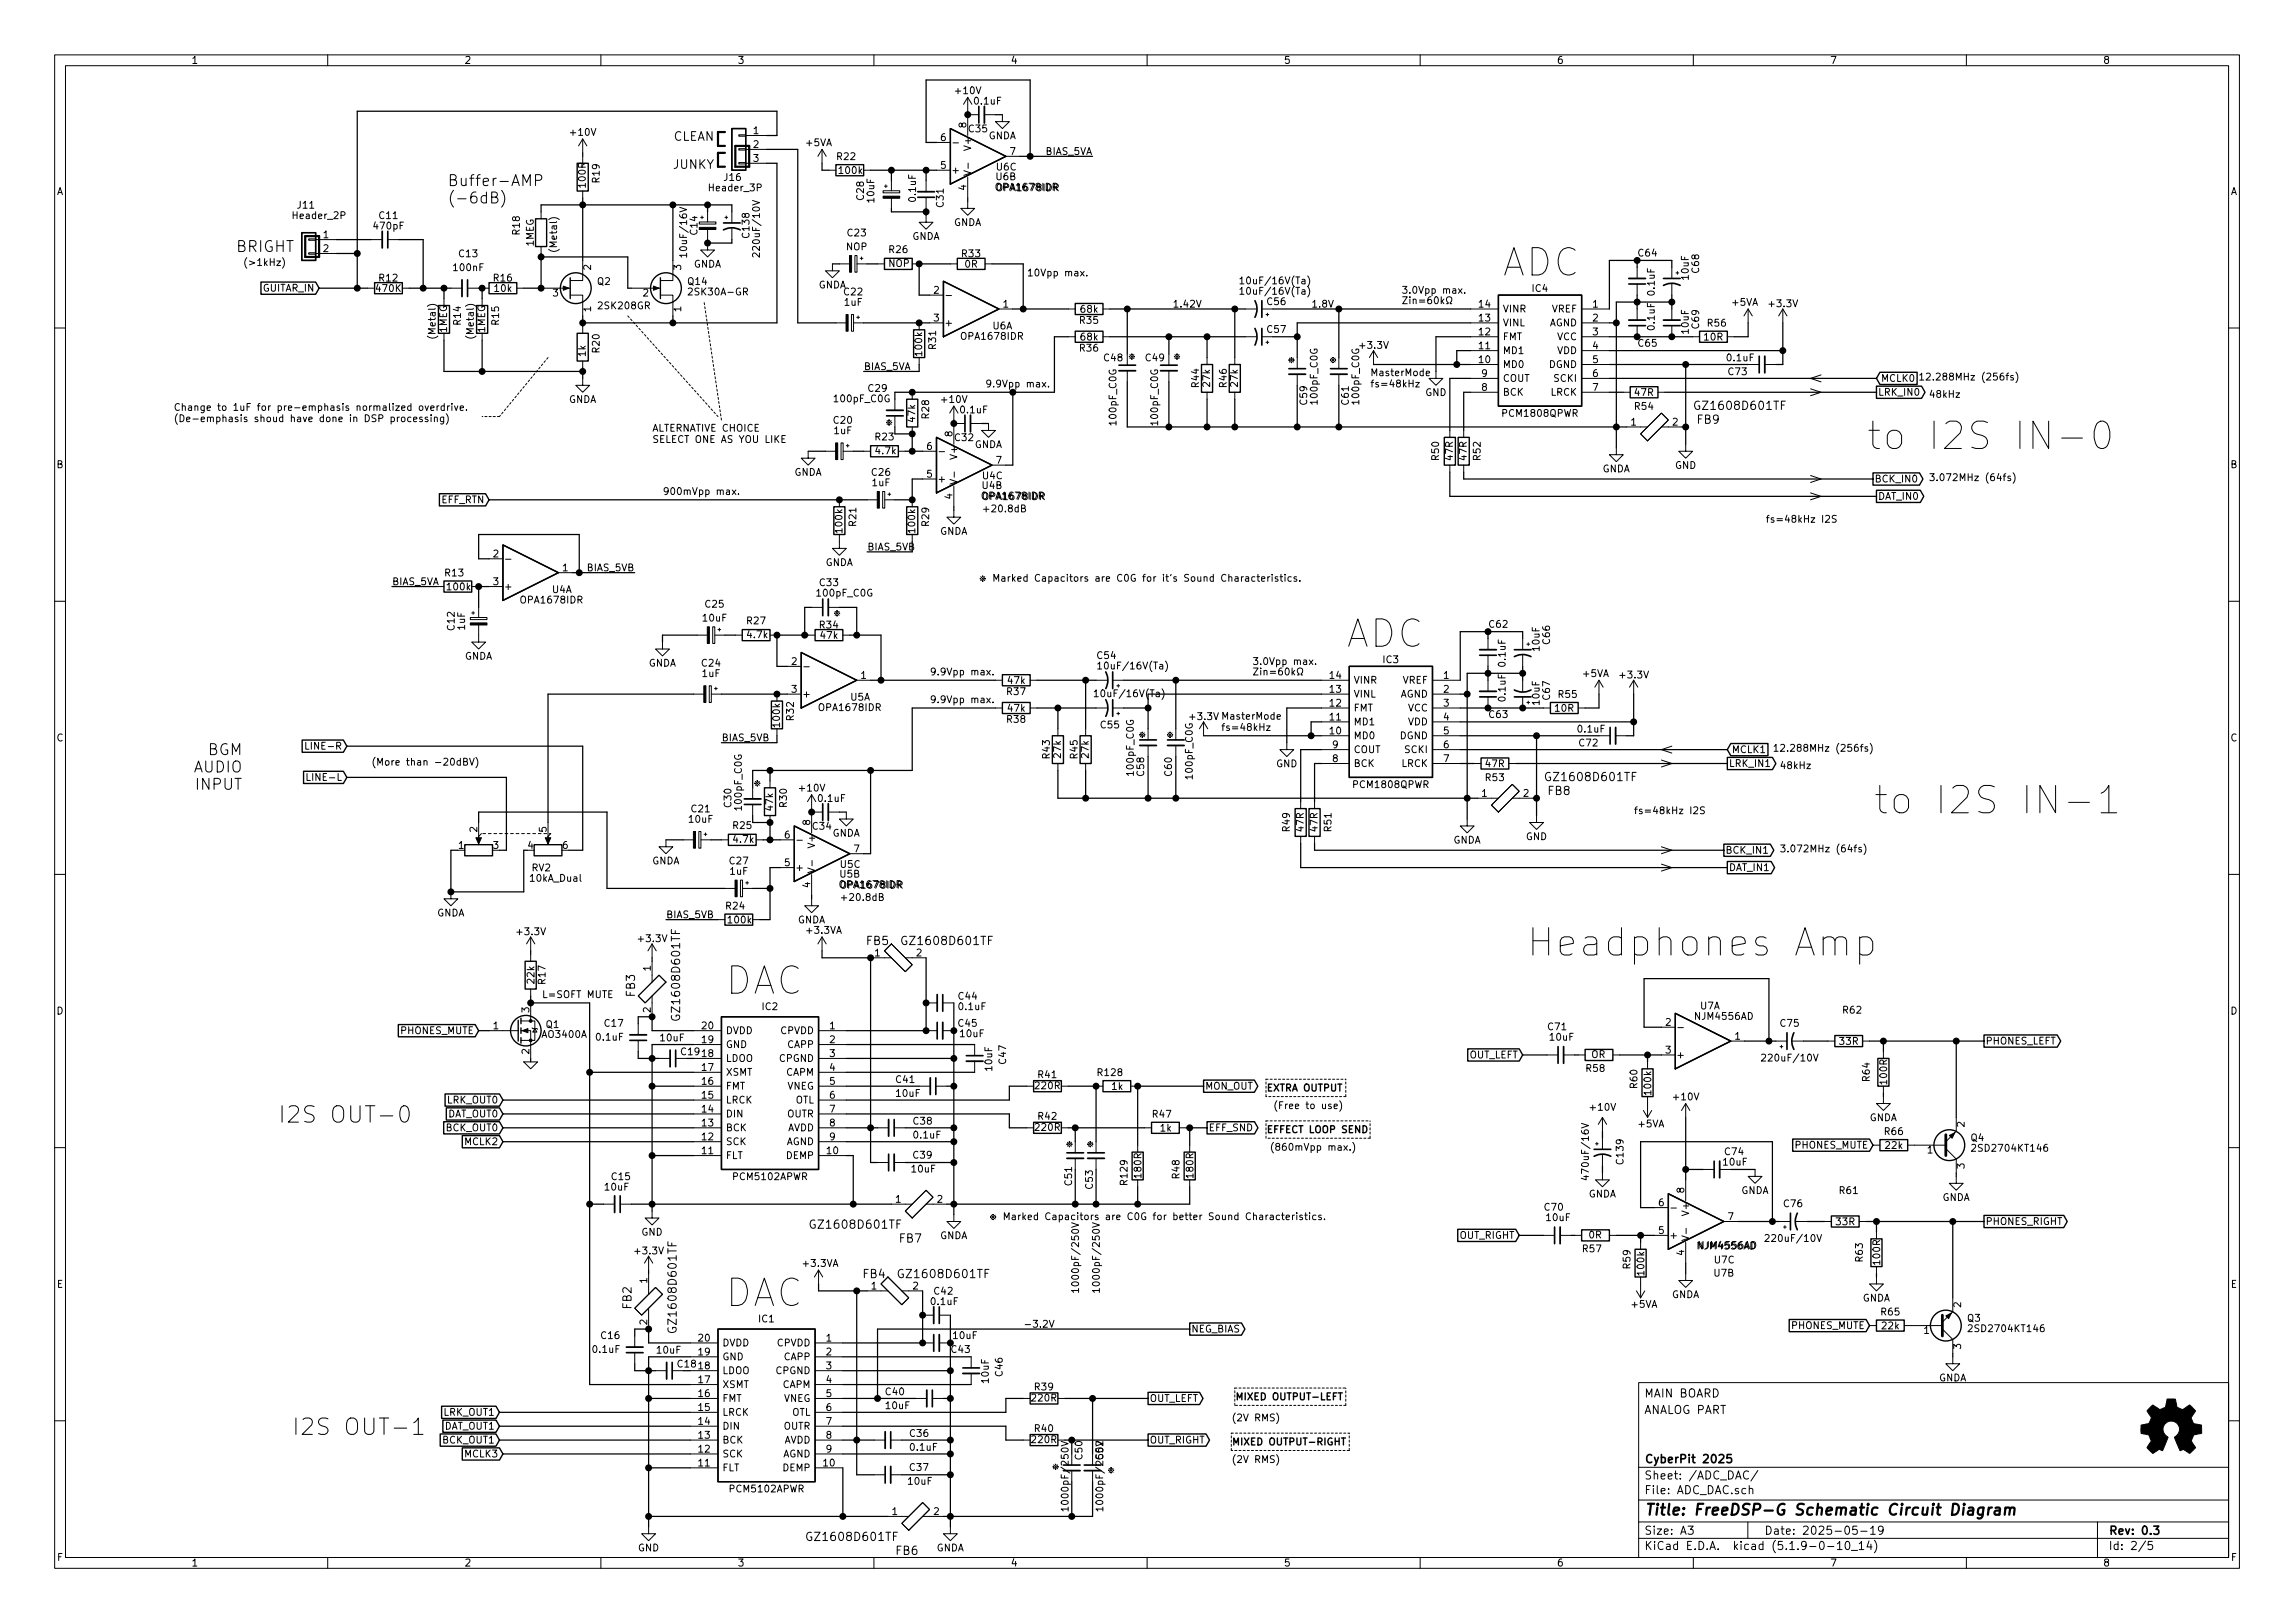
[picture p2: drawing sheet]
<svg xmlns="http://www.w3.org/2000/svg" width="420mm" height="297mm" viewBox="0 0 420 297" stroke-linecap="round" stroke-linejoin="round" font-family="sans-serif">
<defs><g id="words">
<g font-size="7">
<text x="275" y="50.6">ADC</text>
<text x="341.6" y="82.3">to I2S IN-0</text>
<text x="246.4" y="118.5">ADC</text>
<text x="342.9" y="149">to I2S IN-1</text>
<text x="279.4" y="175">Headphones Amp</text>
<text x="132.7" y="182">DAC</text>
<text x="132.7" y="239.2">DAC</text>
</g>
<g font-size="4.2">
<text x="55.6" y="205.5">I2S OUT-0</text>
<text x="58.2" y="262.7">I2S OUT-1</text>
</g>
<g font-size="2.8">
<text x="81.9" y="34.1">Buffer-AMP</text>
<text x="81.9" y="37.2">(-6dB)</text>
<text x="43.2" y="46.1">BRIGHT</text>
<text x="35.4" y="141.4">AUDIO</text>
<text x="37.9" y="138.2">BGM</text>
<text x="36.1" y="144.6">INPUT</text>
<text x="301" y="277.3">Title: FreeDSP-G Schematic Circuit Diagram</text>
</g>
<g font-size="2.2">
<text x="123.1" y="25.8">CLEAN</text>
<text x="123.3" y="30.9">JUNKY</text>
</g>
<g font-size="2.1">
<text x="310.7" y="77.6">FB9</text>
<text x="310.8" y="75">GZ1608D601TF</text>
<text x="283.5" y="143">GZ1608D601TF</text>
<text x="283.4" y="145.5">FB8</text>
<text x="158.6" y="173">FB5</text>
<text x="165.7" y="173">GZ1608D601TF</text>
<text x="116.3" y="182.4" transform="rotate(-90 116.3 182.4)">FB3</text>
<text x="124.5" y="186.1" transform="rotate(-90 124.5 186.1)">GZ1608D601TF</text>
<text x="148.9" y="224.9">GZ1608D601TF</text>
<text x="164.7" y="227.4">FB7</text>
<text x="158" y="233.9">FB4</text>
<text x="165" y="233.9">GZ1608D601TF</text>
<text x="115.6" y="239.5" transform="rotate(-90 115.6 239.5)">FB2</text>
<text x="123.9" y="243.3" transform="rotate(-90 123.9 243.3)">GZ1608D601TF</text>
<text x="301" y="255.8">MAIN BOARD</text>
<text x="301" y="258.8">ANALOG PART</text>
<text x="301" y="267.8">CyberPit 2025</text>
<text x="301" y="273.5">File: ADC_DAC.sch</text>
<text x="301" y="270.8">Sheet: /ADC_DAC/</text>
<text x="301" y="280.9">Size: A3</text>
<text x="323" y="280.9">Date: 2025-05-19</text>
<text x="386" y="280.9">Rev: 0.3</text>
<text x="148.3" y="282">GZ1608D601TF</text>
<text x="164" y="284.6">FB6</text>
<text x="301" y="283.7">KiCad E.D.A. kicad (5.1.9-0-10_14)</text>
<text x="386" y="283.7">Id: 2/5</text>
</g>
<g font-size="1.8">
<text x="35" y="11.7">1</text>
<text x="85" y="11.7">2</text>
<text x="135" y="11.7">3</text>
<text x="185" y="11.7">4</text>
<text x="235" y="11.7">5</text>
<text x="285" y="11.7">6</text>
<text x="335" y="11.7">7</text>
<text x="385" y="11.7">8</text>
<text x="175.1" y="17.2">+10V</text>
<text x="176.9" y="23.4" transform="rotate(-90 176.9 23.4)">8</text>
<text x="178.5" y="19.1">0.1uF</text>
<text x="104.6" y="24.9">+10V</text>
<text x="137.9" y="24.5">1</text>
<text x="137.9" y="27.1">2</text>
<text x="137.9" y="29.6">3</text>
<text x="147.6" y="26.8">+5VA</text>
<text x="153.3" y="29.3">R22</text>
<text x="172.2" y="25.8">6</text>
<text x="177.4" y="24.2">C35</text>
<text x="177.8" y="27.1" transform="rotate(-90 177.8 27.1)">V+</text>
<text x="180.9" y="25.5">GNDA</text>
<text x="184.9" y="28.4">7</text>
<text x="191.4" y="28.4">BIAS_5VA</text>
<text x="10.4" y="35.7">A</text>
<text x="107.2" y="34.4" transform="rotate(-90 107.2 34.4)">100R</text>
<text x="109.8" y="33.4" transform="rotate(-90 109.8 33.4)">R19</text>
<text x="130" y="35">Header_3P</text>
<text x="132.6" y="33.1">J16</text>
<text x="153.7" y="31.8">100k</text>
<text x="172.2" y="30.9">5</text>
<text x="174.1" y="31.8">+</text>
<text x="176.9" y="34.8" transform="rotate(-90 176.9 34.8)">4</text>
<text x="182.4" y="33">U6B</text>
<text x="182.5" y="31.2">U6C</text>
<text x="182.5" y="34.9">OPA1678IDR</text>
<text x="408.4" y="35.7">A</text>
<text x="53.8" y="40.1">Header_2P</text>
<text x="54.5" y="38.2">J11</text>
<text x="68.6" y="42">470pF</text>
<text x="69.5" y="40.1">C11</text>
<text x="158.2" y="36.6" transform="rotate(-90 158.2 36.6)">C28</text>
<text x="160.1" y="37" transform="rotate(-90 160.1 37)">10uF</text>
<text x="167.7" y="36.8" transform="rotate(-90 167.7 36.8)">0.1uF</text>
<text x="172.8" y="37.9" transform="rotate(-90 172.8 37.9)">C31</text>
<text x="174.6" y="41.4">GNDA</text>
<text x="59.2" y="43.6">1</text>
<text x="59.2" y="46.1">2</text>
<text x="84.1" y="47.1">C13</text>
<text x="95.2" y="42.9" transform="rotate(-90 95.2 42.9)">R18</text>
<text x="97.7" y="45.1" transform="rotate(-90 97.7 45.1)">1MEG</text>
<text x="102" y="46.4" transform="rotate(-90 102 46.4)">(Metal)</text>
<text x="125.8" y="46.5" transform="rotate(-90 125.8 46.5)">10uF/16V</text>
<text x="127.7" y="42.9" transform="rotate(-90 127.7 42.9)">C14</text>
<text x="137.2" y="43.4" transform="rotate(-90 137.2 43.4)">C138</text>
<text x="139.1" y="46.3" transform="rotate(-90 139.1 46.3)">220uF/10V</text>
<text x="154.9" y="45.8">NOP</text>
<text x="155.2" y="43.3">C23</text>
<text x="162.8" y="46.3">R26</text>
<text x="167" y="43.9">GNDA</text>
<text x="176.1" y="47.1">R33</text>
<text x="300" y="47">C64</text>
<text x="44.4" y="48.7">(&gt;1kHz)</text>
<text x="48.1" y="53.4">GUITAR_IN</text>
<text x="69" y="53.4">470K</text>
<text x="69.5" y="51.5">R12</text>
<text x="83.2" y="49.6">100nF</text>
<text x="90.4" y="51.5">R16</text>
<text x="90.6" y="53.4">10k</text>
<text x="108.2" y="49.4" transform="rotate(-90 108.2 49.4)">2</text>
<text x="109.4" y="52.2">Q2</text>
<text x="124.7" y="49.4" transform="rotate(-90 124.7 49.4)">3</text>
<text x="126" y="52.2">Q14</text>
<text x="126.9" y="49">GNDA</text>
<text x="149.8" y="52.8">GNDA</text>
<text x="162.7" y="48.9">NOP</text>
<text x="171" y="53.8">2</text>
<text x="176.7" y="49">0R</text>
<text x="188" y="50.6">10Vpp max.</text>
<text x="227.9" y="52">10uF/16V(Ta)</text>
<text x="227.9" y="53.9">10uF/16V(Ta)</text>
<text x="256.5" y="53.8">3.0Vpp max.</text>
<text x="280.5" y="53.4">IC4</text>
<text x="302.9" y="53.9" transform="rotate(-90 302.9 53.9)">0.1uF</text>
<text x="309.2" y="51.1" transform="rotate(-90 309.2 51.1)">10uF</text>
<text x="311.1" y="49.9" transform="rotate(-90 311.1 49.9)">C68</text>
<text x="84.4" y="59.4" transform="rotate(-90 84.4 59.4)">R14</text>
<text x="91.4" y="59.4" transform="rotate(-90 91.4 59.4)">R15</text>
<text x="101.2" y="54.3">3</text>
<text x="108.2" y="57" transform="rotate(-90 108.2 57)">1</text>
<text x="109.7" y="56.6">2SK208GR</text>
<text x="117.8" y="54.3">2</text>
<text x="124.7" y="57" transform="rotate(-90 124.7 57)">1</text>
<text x="126.5" y="54.1">2SK30A-GR</text>
<text x="154.6" y="54.1">C22</text>
<text x="154.6" y="56">1uF</text>
<text x="171" y="58.8">3</text>
<text x="172.8" y="59.7">+</text>
<text x="183.7" y="56.3">1</text>
<text x="197.7" y="59.3">R35</text>
<text x="197.9" y="57.2">68k</text>
<text x="214.6" y="56.3">1.42V</text>
<text x="232.1" y="55.8">C56</text>
<text x="240" y="56.3">1.8V</text>
<text x="256.5" y="55.7">Zin=60k</text>
<text x="270.8" y="56.3">14</text>
<text x="270.8" y="58.8">13</text>
<text x="275.1" y="57.2">VINR</text>
<text x="275.1" y="59.7">VINL</text>
<text x="283.6" y="59.7">AGND</text>
<text x="284.1" y="57.2">VREF</text>
<text x="291.6" y="56.3">1</text>
<text x="291.6" y="58.8">2</text>
<text x="312.7" y="59.8">R56</text>
<text x="317.2" y="56">+5VA</text>
<text x="324.1" y="56.2">+3.3V</text>
<text x="79.8" y="62.3" transform="rotate(-90 79.8 62.3)">(Metal)</text>
<text x="81.8" y="60.9" transform="rotate(-90 81.8 60.9)">1MEG</text>
<text x="86.7" y="62.3" transform="rotate(-90 86.7 62.3)">(Metal)</text>
<text x="88.8" y="60.9" transform="rotate(-90 88.8 60.9)">1MEG</text>
<text x="107.2" y="65.2" transform="rotate(-90 107.2 65.2)">1k</text>
<text x="109.8" y="64.5" transform="rotate(-90 109.8 64.5)">R20</text>
<text x="168.8" y="65" transform="rotate(-90 168.8 65)">100k</text>
<text x="171.4" y="63.9" transform="rotate(-90 171.4 63.9)">R31</text>
<text x="176.2" y="62.2">OPA1678IDR</text>
<text x="181.8" y="60.3">U6A</text>
<text x="197.7" y="64.3">R36</text>
<text x="197.9" y="62.3">68k</text>
<text x="232.1" y="60.9">C57</text>
<text x="249.1" y="63.8">+3.3V</text>
<text x="270.8" y="61.4">12</text>
<text x="270.8" y="63.9">11</text>
<text x="275.1" y="62.3">FMT</text>
<text x="275.1" y="64.8">MD1</text>
<text x="285.1" y="62.3">VCC</text>
<text x="285.1" y="64.8">VDD</text>
<text x="291.6" y="61.4">3</text>
<text x="291.6" y="63.9">4</text>
<text x="300" y="63.5">C65</text>
<text x="302.9" y="60.3" transform="rotate(-90 302.9 60.3)">0.1uF</text>
<text x="309.2" y="61" transform="rotate(-90 309.2 61)">10uF</text>
<text x="311.1" y="60.1" transform="rotate(-90 311.1 60.1)">C69</text>
<text x="312" y="62.3">10R</text>
<text x="158.1" y="67.7">BIAS_5VA</text>
<text x="159" y="71.7">C29</text>
<text x="180.3" y="70.9">9.9Vpp max.</text>
<text x="202.2" y="66.1">C48</text>
<text x="209.8" y="66.1">C49</text>
<text x="219.5" y="70.9" transform="rotate(-90 219.5 70.9)">R44</text>
<text x="221.5" y="70.7" transform="rotate(-90 221.5 70.7)">27k</text>
<text x="224.6" y="70.9" transform="rotate(-90 224.6 70.9)">R46</text>
<text x="226.6" y="70.7" transform="rotate(-90 226.6 70.7)">27k</text>
<text x="250.8" y="68.8">MasterMode</text>
<text x="250.8" y="70.9">fs=48kHz</text>
<text x="270.8" y="66.5">10</text>
<text x="271.3" y="69">9</text>
<text x="271.3" y="71.5">8</text>
<text x="275.1" y="67.3">MD0</text>
<text x="275.1" y="69.9">COUT</text>
<text x="283.6" y="67.3">DGND</text>
<text x="284.6" y="69.9">SCKI</text>
<text x="291.6" y="66.5">5</text>
<text x="291.6" y="69">6</text>
<text x="291.6" y="71.5">7</text>
<text x="316.3" y="66.1">0.1uF</text>
<text x="316.5" y="68.7">C73</text>
<text x="344.3" y="69.9">MCLK0</text>
<text x="351.2" y="69.6">12.288MHz (256fs)</text>
<text x="31.7" y="75.2">Change to 1uF for pre-emphasis normalized overdrive.</text>
<text x="31.7" y="77.3">(De-emphasis shoud have done in DSP processing)</text>
<text x="104.1" y="73.7">GNDA</text>
<text x="152.7" y="77.6">C20</text>
<text x="152.9" y="73.6">100pF_C0G</text>
<text x="167.6" y="77.2" transform="rotate(-90 167.6 77.2)">47k</text>
<text x="170.1" y="76.6" transform="rotate(-90 170.1 76.6)">R28</text>
<text x="172.5" y="73.7">+10V</text>
<text x="175.9" y="75.7">0.1uF</text>
<text x="204.4" y="77.6" transform="rotate(-90 204.4 77.6)">100pF_C0G</text>
<text x="212" y="77.6" transform="rotate(-90 212 77.6)">100pF_C0G</text>
<text x="239.3" y="74" transform="rotate(-90 239.3 74)">C59</text>
<text x="241.2" y="73.8" transform="rotate(-90 241.2 73.8)">100pF_C0G</text>
<text x="246.9" y="74" transform="rotate(-90 246.9 74)">C61</text>
<text x="248.8" y="73.8" transform="rotate(-90 248.8 73.8)">100pF_C0G</text>
<text x="260.9" y="72.5">GND</text>
<text x="275.1" y="72.4">BCK</text>
<text x="275.2" y="76.3">PCM1808QPWR</text>
<text x="283.9" y="72.4">LRCK</text>
<text x="298.6" y="77.9">1</text>
<text x="299.3" y="75">R54</text>
<text x="299.3" y="72.5">47R</text>
<text x="306.2" y="77.9">2</text>
<text x="343.8" y="72.4">LRK_IN0</text>
<text x="353.1" y="72.8">48kHz</text>
<text x="119.4" y="79">ALTERNATIVE CHOICE</text>
<text x="119.4" y="81.1">SELECT ONE AS YOU LIKE</text>
<text x="152.7" y="79.5">1uF</text>
<text x="160.3" y="80.6">R23</text>
<text x="160.4" y="83.1">4.7k</text>
<text x="169.7" y="82.3">6</text>
<text x="174.4" y="79.9" transform="rotate(-90 174.4 79.9)">8</text>
<text x="174.9" y="80.7">C32</text>
<text x="175.3" y="83.7" transform="rotate(-90 175.3 83.7)">V+</text>
<text x="178.4" y="82">GNDA</text>
<text x="10.4" y="85.7">B</text>
<text x="145.4" y="87.1">GNDA</text>
<text x="159.7" y="87.1">C26</text>
<text x="159.7" y="89">1uF</text>
<text x="169.7" y="87.4">5</text>
<text x="171.6" y="88.3">+</text>
<text x="179.9" y="89.5">U4B</text>
<text x="179.9" y="87.7">U4C</text>
<text x="182.4" y="84.9">7</text>
<text x="263.4" y="84.2" transform="rotate(-90 263.4 84.2)">R50</text>
<text x="266" y="84.2" transform="rotate(-90 266 84.2)">47R</text>
<text x="268.5" y="84.2" transform="rotate(-90 268.5 84.2)">47R</text>
<text x="271.1" y="84.2" transform="rotate(-90 271.1 84.2)">R52</text>
<text x="293.3" y="86.4">GNDA</text>
<text x="306.7" y="85.8">GND</text>
<text x="343.2" y="88.3">BCK_IN0</text>
<text x="353.1" y="88">3.072MHz (64fs)</text>
<text x="408.4" y="85.7">B</text>
<text x="80.8" y="92.1">EFF_RTN</text>
<text x="121.3" y="90.6">900mVpp max.</text>
<text x="174.4" y="91.3" transform="rotate(-90 174.4 91.3)">4</text>
<text x="179.7" y="93.8">+20.8dB</text>
<text x="180" y="91.4">OPA1678IDR</text>
<text x="323.2" y="95.7">fs=48kHz I2S</text>
<text x="343.8" y="91.5">DAT_IN0</text>
<text x="154.2" y="97.4" transform="rotate(-90 154.2 97.4)">100k</text>
<text x="156.8" y="96.3" transform="rotate(-90 156.8 96.3)">R21</text>
<text x="158.7" y="100.7">BIAS_5VB</text>
<text x="167.6" y="97.4" transform="rotate(-90 167.6 97.4)">100k</text>
<text x="170.1" y="96.3" transform="rotate(-90 170.1 96.3)">R29</text>
<text x="172" y="97.9">GNDA</text>
<text x="71.8" y="107.1">BIAS_5VA</text>
<text x="81.5" y="105.5">R13</text>
<text x="90.3" y="102">2</text>
<text x="90.3" y="107.1">3</text>
<text x="92.2" y="108">+</text>
<text x="103" y="104.6">1</text>
<text x="107.5" y="104.6">BIAS_5VB</text>
<text x="150.1" y="107.3">C33</text>
<text x="151.1" y="103.6">GNDA</text>
<text x="179.6" y="106.5">Marked Capacitors are C0G for its Sound Characteristics.</text>
<text x="82" y="108">100k</text>
<text x="95.6" y="110.5">OPA1678IDR</text>
<text x="101.1" y="108.5">U4A</text>
<text x="128.8" y="113.8">10uF</text>
<text x="129.2" y="111.2">C25</text>
<text x="149.7" y="109.2">100pF_C0G</text>
<text x="83.2" y="115.3" transform="rotate(-90 83.2 115.3)">C12</text>
<text x="85.1" y="115.3" transform="rotate(-90 85.1 115.3)">1uF</text>
<text x="136.8" y="114.3">R27</text>
<text x="136.9" y="116.8">4.7k</text>
<text x="150.1" y="115">R34</text>
<text x="150.3" y="116.9">47k</text>
<text x="272.7" y="114.9">C62</text>
<text x="281.9" y="119.1" transform="rotate(-90 281.9 119.1)">10uF</text>
<text x="283.8" y="117.8" transform="rotate(-90 283.8 117.8)">C66</text>
<text x="85" y="120.7">GNDA</text>
<text x="118.7" y="122">GNDA</text>
<text x="128.5" y="122">C24</text>
<text x="128.6" y="123.9">1uF</text>
<text x="144.9" y="121.7">2</text>
<text x="157.6" y="124.2">1</text>
<text x="170.2" y="123.6">9.9Vpp max.</text>
<text x="184.6" y="125.2">47k</text>
<text x="200.9" y="120.6">C54</text>
<text x="201.9" y="122.5">10uF/16V(Ta)</text>
<text x="229.2" y="121.7">3.0Vpp max.</text>
<text x="229.2" y="123.6">Zin=60k</text>
<text x="243.5" y="124.2">14</text>
<text x="247.8" y="125.1">VINR</text>
<text x="253.2" y="121.4">IC3</text>
<text x="256.8" y="125.1">VREF</text>
<text x="264.3" y="124.2">1</text>
<text x="275.6" y="121.9" transform="rotate(-90 275.6 121.9)">0.1uF</text>
<text x="289.9" y="123.9">+5VA</text>
<text x="296.7" y="124.2">+3.3V</text>
<text x="144.9" y="126.8">3</text>
<text x="145.3" y="131.8" transform="rotate(-90 145.3 131.8)">R32</text>
<text x="146.8" y="127.7">+</text>
<text x="150.2" y="130.1">OPA1678IDR</text>
<text x="155.7" y="128.2">U5A</text>
<text x="170.2" y="128.7">9.9Vpp max.</text>
<text x="184.4" y="127.2">R37</text>
<text x="184.6" y="130.3">47k</text>
<text x="201.3" y="127.6">10uF/16V(Ta)</text>
<text x="218" y="131.8">+3.3V MasterMode</text>
<text x="243.5" y="126.8">13</text>
<text x="243.5" y="129.3">12</text>
<text x="243.5" y="131.9">11</text>
<text x="247.8" y="127.7">VINL</text>
<text x="247.8" y="130.2">FMT</text>
<text x="256.3" y="127.7">AGND</text>
<text x="257.8" y="130.2">VCC</text>
<text x="264.3" y="126.8">2</text>
<text x="264.3" y="129.3">3</text>
<text x="264.3" y="131.9">4</text>
<text x="272.7" y="131.4">C63</text>
<text x="275.6" y="128.2" transform="rotate(-90 275.6 128.2)">0.1uF</text>
<text x="281.9" y="128.9" transform="rotate(-90 281.9 128.9)">10uF</text>
<text x="283.8" y="128" transform="rotate(-90 283.8 128)">C67</text>
<text x="284.7" y="130.3">10R</text>
<text x="285.4" y="127.7">R55</text>
<text x="10.4" y="135.7">C</text>
<text x="56.8" y="137.2">LINE-R</text>
<text x="132.1" y="135.7">BIAS_5VB</text>
<text x="142.8" y="132.9" transform="rotate(-90 142.8 132.9)">100k</text>
<text x="184.4" y="132.3">R38</text>
<text x="201.6" y="133.3">C55</text>
<text x="223.5" y="133.8">fs=48kHz</text>
<text x="243.5" y="134.4">10</text>
<text x="244" y="136.9">9</text>
<text x="247.8" y="132.8">MD1</text>
<text x="247.8" y="135.3">MD0</text>
<text x="247.8" y="137.8">COUT</text>
<text x="256.3" y="135.3">DGND</text>
<text x="257.3" y="137.8">SCKI</text>
<text x="257.8" y="132.8">VDD</text>
<text x="264.3" y="134.4">5</text>
<text x="264.3" y="136.9">6</text>
<text x="289" y="134.1">0.1uF</text>
<text x="289.2" y="136.6">C72</text>
<text x="317" y="137.8">MCLK1</text>
<text x="324.5" y="137.6">12.288MHz (256fs)</text>
<text x="408.4" y="135.7">C</text>
<text x="57" y="142.9">LINE-L</text>
<text x="67.9" y="140.1">(More than -20dBV)</text>
<text x="192.2" y="138.8" transform="rotate(-90 192.2 138.8)">R43</text>
<text x="194.2" y="138.7" transform="rotate(-90 194.2 138.7)">27k</text>
<text x="197.3" y="138.8" transform="rotate(-90 197.3 138.8)">R45</text>
<text x="199.3" y="138.7" transform="rotate(-90 199.3 138.7)">27k</text>
<text x="207.6" y="141.7" transform="rotate(-90 207.6 141.7)">100pF_C0G</text>
<text x="209.5" y="142" transform="rotate(-90 209.5 142)">C58</text>
<text x="214.6" y="142" transform="rotate(-90 214.6 142)">C60</text>
<text x="218.4" y="142.4" transform="rotate(-90 218.4 142.4)">100pF_C0G</text>
<text x="233.6" y="140.4">GND</text>
<text x="244" y="139.5">8</text>
<text x="247.8" y="140.4">BCK</text>
<text x="256.6" y="140.4">LRCK</text>
<text x="264.3" y="139.5">7</text>
<text x="272" y="143">R53</text>
<text x="272" y="140.4">47R</text>
<text x="316.5" y="140.4">LRK_IN1</text>
<text x="325.8" y="140.8">48kHz</text>
<text x="126.6" y="148.7">C21</text>
<text x="133.9" y="147.7" transform="rotate(-90 133.9 147.7)">C30</text>
<text x="135.8" y="148.1" transform="rotate(-90 135.8 148.1)">100pF_C0G</text>
<text x="141.5" y="148.3" transform="rotate(-90 141.5 148.3)">47k</text>
<text x="144.1" y="147.7" transform="rotate(-90 144.1 147.7)">R30</text>
<text x="146.5" y="144.9">+10V</text>
<text x="149.9" y="146.8">0.1uF</text>
<text x="247.9" y="144.2">PCM1808QPWR</text>
<text x="271.3" y="145.8">1</text>
<text x="278.9" y="145.8">2</text>
<text x="299.1" y="149">fs=48kHz I2S</text>
<text x="84" y="155.4">1</text>
<text x="87.4" y="152.3" transform="rotate(-90 87.4 152.3)">2</text>
<text x="90.3" y="155.4">3</text>
<text x="96.7" y="155.4">4</text>
<text x="100.1" y="152.3" transform="rotate(-90 100.1 152.3)">5</text>
<text x="103" y="155.4">6</text>
<text x="126.2" y="150.6">10uF</text>
<text x="134.3" y="151.7">R25</text>
<text x="134.4" y="154.3">4.7k</text>
<text x="143.7" y="153.5">6</text>
<text x="148.3" y="151" transform="rotate(-90 148.3 151)">8</text>
<text x="148.8" y="151.9">C34</text>
<text x="149.2" y="154.8" transform="rotate(-90 149.2 154.8)">V+</text>
<text x="152.3" y="153.1">GNDA</text>
<text x="156.4" y="156">7</text>
<text x="236.1" y="152.1" transform="rotate(-90 236.1 152.1)">R49</text>
<text x="238.7" y="152.1" transform="rotate(-90 238.7 152.1)">47R</text>
<text x="241.2" y="152.1" transform="rotate(-90 241.2 152.1)">47R</text>
<text x="243.8" y="152.1" transform="rotate(-90 243.8 152.1)">R51</text>
<text x="266" y="154.4">GNDA</text>
<text x="279.3" y="153.8">GND</text>
<text x="325.8" y="156">3.072MHz (64fs)</text>
<text x="97.2" y="161.4">10kA_Dual</text>
<text x="97.4" y="159.5">RV2</text>
<text x="119.3" y="158.2">GNDA</text>
<text x="133.6" y="158.2">C27</text>
<text x="133.7" y="160.1">1uF</text>
<text x="143.7" y="158.5">5</text>
<text x="145.5" y="159.4">+</text>
<text x="153.8" y="160.6">U5B</text>
<text x="153.9" y="158.8">U5C</text>
<text x="315.8" y="156.2">BCK_IN1</text>
<text x="316.5" y="159.4">DAT_IN1</text>
<text x="80" y="167.7">GNDA</text>
<text x="133" y="166.5">R24</text>
<text x="148.3" y="162.4" transform="rotate(-90 148.3 162.4)">4</text>
<text x="153.7" y="164.9">+20.8dB</text>
<text x="154" y="162.5">OPA1678IDR</text>
<text x="94.8" y="171.2">+3.3V</text>
<text x="117" y="172.4">+3.3V</text>
<text x="121.9" y="168.1">BIAS_5VB</text>
<text x="133.4" y="169">100k</text>
<text x="146" y="169">GNDA</text>
<text x="147.8" y="170.9">+3.3VA</text>
<text x="97.8" y="179.9" transform="rotate(-90 97.8 179.9)">22k</text>
<text x="119.1" y="177.7" transform="rotate(-90 119.1 177.7)">1</text>
<text x="160.2" y="175">1</text>
<text x="167.8" y="175">2</text>
<text x="10.4" y="185.7">D</text>
<text x="96.9" y="185.3" transform="rotate(-90 96.9 185.3)">3</text>
<text x="99.9" y="180.1" transform="rotate(-90 99.9 180.1)">R17</text>
<text x="100.1" y="182.7">L=SOFT MUTE</text>
<text x="119.1" y="185.3" transform="rotate(-90 119.1 185.3)">2</text>
<text x="139.6" y="184.9">IC2</text>
<text x="175.5" y="183">C44</text>
<text x="175.6" y="184.9">0.1uF</text>
<text x="311.3" y="184.7">U7A</text>
<text x="337.5" y="185.5">R62</text>
<text x="408.4" y="185.7">D</text>
<text x="73.4" y="189.3">PHONES_MUTE</text>
<text x="90.3" y="188.4">1</text>
<text x="99.4" y="190">AO3400A</text>
<text x="100" y="188.1">Q1</text>
<text x="109.3" y="190.5">0.1uF</text>
<text x="110.7" y="187.9">C17</text>
<text x="121" y="190.6">10uF</text>
<text x="128.6" y="190.9">19</text>
<text x="128.6" y="188.4">20</text>
<text x="132.8" y="191.8">GND</text>
<text x="132.8" y="189.3">DVDD</text>
<text x="142.9" y="189.3">CPVDD</text>
<text x="144.2" y="191.8">CAPP</text>
<text x="151.9" y="188.4">1</text>
<text x="151.9" y="190.9">2</text>
<text x="175.5" y="187.9">C45</text>
<text x="175.9" y="189.8">10uF</text>
<text x="283.5" y="188.6">C71</text>
<text x="283.8" y="190.5">10uF</text>
<text x="305" y="187.7">2</text>
<text x="310.5" y="186.7">NJM4556AD</text>
<text x="317.7" y="190.3">1</text>
<text x="326" y="187.9">C75</text>
<text x="336.8" y="191.2">33R</text>
<text x="363.5" y="191.2">PHONES_LEFT</text>
<text x="96.9" y="192.9" transform="rotate(-90 96.9 192.9)">2</text>
<text x="124.7" y="193.1">C19</text>
<text x="128.6" y="196">17</text>
<text x="128.6" y="193.5">18</text>
<text x="132.8" y="196.9">XSMT</text>
<text x="132.8" y="194.3">LDOO</text>
<text x="142.7" y="194.3">CPGND</text>
<text x="143.9" y="196.9">CAPM</text>
<text x="151.9" y="193.5">3</text>
<text x="151.9" y="196">4</text>
<text x="181.7" y="195.9" transform="rotate(-90 181.7 195.9)">10uF</text>
<text x="184.2" y="194.7" transform="rotate(-90 184.2 194.7)">C47</text>
<text x="190.1" y="197.3">R41</text>
<text x="201.1" y="196.9">R128</text>
<text x="268.8" y="193.7">OUT_LEFT</text>
<text x="290.4" y="196.2">R58</text>
<text x="291.3" y="193.6">OR</text>
<text x="305" y="192.8">3</text>
<text x="306.8" y="193.7">+</text>
<text x="323.3" y="194.3">220uF/10V</text>
<text x="342.3" y="197.9" transform="rotate(-90 342.3 197.9)">R64</text>
<text x="81.9" y="202">LRK_OUT0</text>
<text x="128.6" y="203.6">14</text>
<text x="128.6" y="201.1">15</text>
<text x="128.6" y="198.5">16</text>
<text x="132.8" y="202">LRCK</text>
<text x="132.8" y="199.4">FMT</text>
<text x="144.1" y="199.4">VNEG</text>
<text x="145.6" y="202">OTL</text>
<text x="151.9" y="198.5">5</text>
<text x="151.9" y="201.1">6</text>
<text x="151.9" y="203.6">7</text>
<text x="164.1" y="198.2">C41</text>
<text x="164.2" y="200.7">10uF</text>
<text x="189.6" y="199.4">220R</text>
<text x="203.6" y="199.5">1k</text>
<text x="220.6" y="199.4">MON_OUT</text>
<text x="231.8" y="199.8">EXTRA OUTPUT</text>
<text x="233" y="203">(Free to use)</text>
<text x="291.3" y="203.3">+10V</text>
<text x="299.8" y="199.1" transform="rotate(-90 299.8 199.1)">R60</text>
<text x="302.3" y="200.2" transform="rotate(-90 302.3 200.2)">100k</text>
<text x="306.5" y="201.4">+10V</text>
<text x="345.5" y="198.3" transform="rotate(-90 345.5 198.3)">100R</text>
<text x="81.8" y="207">BCK_OUT0</text>
<text x="81.9" y="204.5">DAT_OUT0</text>
<text x="85.2" y="209.6">MCLK2</text>
<text x="128.6" y="208.7">12</text>
<text x="128.6" y="206.2">13</text>
<text x="132.8" y="209.6">SCK</text>
<text x="132.8" y="207">BCK</text>
<text x="132.8" y="204.5">DIN</text>
<text x="143.9" y="209.6">AGND</text>
<text x="144.1" y="204.5">OUTR</text>
<text x="144.1" y="207">AVDD</text>
<text x="151.9" y="206.2">8</text>
<text x="151.9" y="208.7">9</text>
<text x="167.3" y="205.8">C38</text>
<text x="167.4" y="208.4">0.1uF</text>
<text x="189.6" y="207">220R</text>
<text x="190.1" y="204.9">R42</text>
<text x="211.1" y="204.6">R47</text>
<text x="212.5" y="207.1">1k</text>
<text x="221.2" y="207">EFF_SND</text>
<text x="231.8" y="207.4">EFFECT LOOP SEND</text>
<text x="300" y="206.3">+5VA</text>
<text x="342.2" y="205.2">GNDA</text>
<text x="345.1" y="207.7">R66</text>
<text x="359.7" y="206.3" transform="rotate(-90 359.7 206.3)">2</text>
<text x="360.9" y="208.9">Q4</text>
<text x="112" y="216">C15</text>
<text x="128.6" y="211.2">11</text>
<text x="132.8" y="212.1">FLT</text>
<text x="134.3" y="216">PCM5102APWR</text>
<text x="144" y="212.1">DEMP</text>
<text x="151.4" y="211.2">10</text>
<text x="167" y="214.6">10uF</text>
<text x="167.3" y="212.1">C39</text>
<text x="209" y="215.5" transform="rotate(-90 209 215.5)">180R</text>
<text x="216" y="215.7" transform="rotate(-90 216 215.7)">R48</text>
<text x="218.5" y="215.5" transform="rotate(-90 218.5 215.5)">180R</text>
<text x="232.4" y="210.6">(860mVpp max.)</text>
<text x="290.9" y="215.2" transform="rotate(-90 290.9 215.2)">470uF/16V</text>
<text x="297.2" y="212.9" transform="rotate(-90 297.2 212.9)">C139</text>
<text x="315.6" y="213.3">10uF</text>
<text x="315.8" y="211.4">C74</text>
<text x="328.7" y="210.2">PHONES_MUTE</text>
<text x="345.2" y="210.3">22k</text>
<text x="352.9" y="211.1">1</text>
<text x="359.7" y="213.9" transform="rotate(-90 359.7 213.9)">3</text>
<text x="361.6" y="210.8">2SD2704KT146</text>
<text x="110.8" y="217.9">10uF</text>
<text x="164" y="220.1">1</text>
<text x="171.6" y="220.1">2</text>
<text x="196.3" y="216.9" transform="rotate(-90 196.3 216.9)">C51</text>
<text x="200.1" y="217.5" transform="rotate(-90 200.1 217.5)">C53</text>
<text x="206.4" y="216.7" transform="rotate(-90 206.4 216.7)">R129</text>
<text x="282.8" y="221.6">C70</text>
<text x="290.8" y="219.2">GNDA</text>
<text x="303.7" y="220.8">6</text>
<text x="308.4" y="218.3" transform="rotate(-90 308.4 218.3)">8</text>
<text x="318.7" y="218.5">GNDA</text>
<text x="326.6" y="220.9">C76</text>
<text x="336.8" y="218.5">R61</text>
<text x="355.5" y="219.8">GNDA</text>
<text x="117.4" y="226.1">GND</text>
<text x="172" y="226.8">GNDA</text>
<text x="181.5" y="223.3">Marked Capacitors are C0G for better Sound Characteristics.</text>
<text x="267.1" y="226.7">OUT_RIGHT</text>
<text x="283.2" y="223.5">10uF</text>
<text x="290.9" y="226.7">0R</text>
<text x="303.7" y="225.8">5</text>
<text x="305.6" y="226.7">+</text>
<text x="309.2" y="222.1" transform="rotate(-90 309.2 222.1)">V+</text>
<text x="316.4" y="223.3">7</text>
<text x="323.9" y="227.3">220uF/10V</text>
<text x="336.2" y="224.2">33R</text>
<text x="363.5" y="224.2">PHONES_RIGHT</text>
<text x="116.4" y="229.6">+3.3V</text>
<text x="147.2" y="231.9">+3.3VA</text>
<text x="289.8" y="229.2">R57</text>
<text x="298.5" y="232.1" transform="rotate(-90 298.5 232.1)">R59</text>
<text x="301" y="233.3" transform="rotate(-90 301 233.3)">100k</text>
<text x="308.4" y="229.8" transform="rotate(-90 308.4 229.8)">4</text>
<text x="310.9" y="228.7">NJM4556AD</text>
<text x="313.8" y="233.6">U7B</text>
<text x="313.9" y="231.2">U7C</text>
<text x="341" y="230.9" transform="rotate(-90 341 230.9)">R63</text>
<text x="344.2" y="231.4" transform="rotate(-90 344.2 231.4)">100R</text>
<text x="10.4" y="235.7">E</text>
<text x="118.5" y="234.8" transform="rotate(-90 118.5 234.8)">1</text>
<text x="159.5" y="236">1</text>
<text x="167.2" y="236">2</text>
<text x="170.6" y="238.8">0.1uF</text>
<text x="171.1" y="236.9">C42</text>
<text x="197.5" y="235.6" transform="rotate(-90 197.5 235.6)">1000pF/250V</text>
<text x="201.3" y="235.6" transform="rotate(-90 201.3 235.6)">1000pF/250V</text>
<text x="298.7" y="239.4">+5VA</text>
<text x="306" y="237.6">GNDA</text>
<text x="340.9" y="238.2">GNDA</text>
<text x="359" y="239.3" transform="rotate(-90 359 239.3)">2</text>
<text x="408.4" y="235.7">E</text>
<text x="110.1" y="245.1">C16</text>
<text x="118.5" y="242.5" transform="rotate(-90 118.5 242.5)">2</text>
<text x="127.9" y="245.5">20</text>
<text x="138.9" y="242">IC1</text>
<text x="151.3" y="245.5">1</text>
<text x="174.6" y="245.1">10uF</text>
<text x="187.3" y="243">-3.2V</text>
<text x="218.1" y="243.9">NEG_BIAS</text>
<text x="328" y="243.2">PHONES_MUTE</text>
<text x="344.4" y="240.8">R65</text>
<text x="344.6" y="243.3">22k</text>
<text x="352.2" y="244.1">1</text>
<text x="360.2" y="241.9">Q3</text>
<text x="361" y="243.8">2SD2704KT146</text>
<text x="108.6" y="247.6">0.1uF</text>
<text x="120.3" y="247.7">10uF</text>
<text x="124.1" y="250.3">C18</text>
<text x="127.9" y="250.6">18</text>
<text x="127.9" y="248.1">19</text>
<text x="132.2" y="251.5">LDOO</text>
<text x="132.2" y="249">GND</text>
<text x="132.2" y="246.4">DVDD</text>
<text x="142.1" y="251.5">CPGND</text>
<text x="142.3" y="246.4">CPVDD</text>
<text x="143.6" y="249">CAPP</text>
<text x="151.3" y="248.1">2</text>
<text x="151.3" y="250.6">3</text>
<text x="174.2" y="247.6">C43</text>
<text x="183.6" y="251.8" transform="rotate(-90 183.6 251.8)">C46</text>
<text x="359" y="246.9" transform="rotate(-90 359 246.9)">3</text>
<text x="127.9" y="255.7">16</text>
<text x="127.9" y="253.1">17</text>
<text x="132.2" y="256.6">FMT</text>
<text x="132.2" y="254">XSMT</text>
<text x="143.3" y="254">CAPM</text>
<text x="143.5" y="256.6">VNEG</text>
<text x="151.3" y="253.1">4</text>
<text x="151.3" y="255.7">5</text>
<text x="162.2" y="255.4">C40</text>
<text x="162.3" y="257.9">10uF</text>
<text x="181" y="253" transform="rotate(-90 181 253)">10uF</text>
<text x="189" y="256.5">220R</text>
<text x="189.5" y="254.5">R39</text>
<text x="210.4" y="256.6">OUT_LEFT</text>
<text x="226.1" y="256.3">MIXED OUTPUT-LEFT</text>
<text x="354.9" y="252.8">GNDA</text>
<text x="81.3" y="259.1">LRK_OUT1</text>
<text x="81.3" y="261.7">DAT_OUT1</text>
<text x="127.9" y="263.3">13</text>
<text x="127.9" y="260.8">14</text>
<text x="127.9" y="258.2">15</text>
<text x="132.2" y="261.7">DIN</text>
<text x="132.2" y="259.1">LRCK</text>
<text x="143.5" y="261.7">OUTR</text>
<text x="144.9" y="259.1">OTL</text>
<text x="151.3" y="258.2">6</text>
<text x="151.3" y="260.8">7</text>
<text x="151.3" y="263.3">8</text>
<text x="166.6" y="263">C36</text>
<text x="189.5" y="262.1">R40</text>
<text x="225.4" y="260.1">(2V RMS)</text>
<text x="81.1" y="264.2">BCK_OUT1</text>
<text x="85.2" y="266.7">MCLK3</text>
<text x="127.9" y="268.4">11</text>
<text x="127.9" y="265.8">12</text>
<text x="132.2" y="269.3">FLT</text>
<text x="132.2" y="266.7">SCK</text>
<text x="132.2" y="264.2">BCK</text>
<text x="143.3" y="266.7">AGND</text>
<text x="143.4" y="269.3">DEMP</text>
<text x="143.5" y="264.2">AVDD</text>
<text x="150.8" y="268.4">10</text>
<text x="151.3" y="265.8">9</text>
<text x="166.6" y="269.2">C37</text>
<text x="166.8" y="265.5">0.1uF</text>
<text x="189" y="264.1">220R</text>
<text x="198.2" y="267.1" transform="rotate(-90 198.2 267.1)">C50</text>
<text x="202" y="267.1" transform="rotate(-90 202 267.1)">C52</text>
<text x="210.4" y="264.2">OUT_RIGHT</text>
<text x="225.4" y="267.8">(2V RMS)</text>
<text x="225.4" y="264.5">MIXED OUTPUT-RIGHT</text>
<text x="133.7" y="273.1">PCM5102APWR</text>
<text x="166.3" y="271.7">10uF</text>
<text x="195.6" y="275.6" transform="rotate(-90 195.6 275.6)">1000pF/250V</text>
<text x="202" y="275.6" transform="rotate(-90 202 275.6)">1000pF/250V</text>
<text x="163.3" y="277.3">1</text>
<text x="171" y="277.3">2</text>
<text x="10.5" y="285.7">F</text>
<text x="35" y="286.7">1</text>
<text x="85" y="286.7">2</text>
<text x="116.8" y="283.9">GND</text>
<text x="135" y="286.7">3</text>
<text x="171.4" y="283.9">GNDA</text>
<text x="185" y="286.7">4</text>
<text x="235" y="286.7">5</text>
<text x="285" y="286.7">6</text>
<text x="335" y="286.7">7</text>
<text x="385" y="286.7">8</text>
<text x="408.5" y="285.7">F</text>
</g>
</g></defs>
<g fill="none" stroke="#000" stroke-width=".18">
<path d="M10 10h400v277h-400zM12 12h396v273.1h-396zM60 10v2M110 10v2M160 10v2M177.2 17.8l-.8 1.3M177.2 17.8v2.6M177.2 17.8l.7 1.3M210 10v2M260 10v2M310 10v2M360 10v2"/>
<path d="M90 36.1l.9-.1a.48 .48 0 0 0 .2-.5 .48 .48 0 0 0-.4-.4h-.7v2h.8a.54 .54 0 0 0 .4-.5 .54 .54 0 0 0-.5-.5M91.8 34.8a2.29 2.29 0 0 1 0 3.1M98 33h.8a.54 .54 0 0 0 .4-.5 .54 .54 0 0 0-.4-.5h-.8v2M99.1 38.8v1.2M106.7 25.4l-.8 1.3M106.7 25.4v2.6M106.7 28.6v1.3M106.7 35v1.2M106.7 25.4l.7 1.3M124.4 37.9l1.3 .5-1.3 .4M128.3 39.8h.5M128.5 39.5v.5"/>
<path d="M129.5 38.8v1.8M132.7 39.8h.5M133 39.5v.5M134 38.8v2M135.3 29.8h1.2v.2h-1.2zM135.3 24.7h1.2v.2h-1.2zM135.3 27.2h1.2v.3h-1.2zM136.5 24.8h3.8M136.5 27.3h3.8M136.5 29.9h3.8M137.8 36.7l1.2 .4-1.2 .4M150.5 27.3l-.8 1.3"/>
<path d="M150.5 27.3v2.6M150.5 27.3l.8 1.3M151.8 31.2h1.2M158.1 31.2h1.3M161.7 34.9h3v.4h-3zM161.9 34.1h.5M162.2 33.8v.5M163.2 33.1v1.8M163.2 36.3v1.8M169.5 39.4v1.3h1.3l-1.3 1.2-1.2-1.2h1.2M169.5 33.1v2M169.5 36.1v2"/>
<path d="M171.4 31.2h2.6M171.4 26.1h2.6M174.5 26.1h1M176.5 31.2l1.2 .5-1.2 .4M177.2 36.9v1.2h1.2l-1.2 1.3-1.3-1.3h1.3M177.2 32.4v3.8M177.2 29.9v.9M179.2 21h-2v3.8M180.2 21h2M183.5 21v1.3h1.3l-1.3 1.2-1.3-1.2h1.3M184.1 28.6h2.6M50.7 47.8h.7l-.7 .8h.7"/>
<path d="M51.7 47.2a1.47 1.47 0 0 1 0 1.9M56.5 46.3h1.3v.2h-1.3zM56.5 43.7h1.3v.3h-1.3zM57.8 43.9h3.8M57.8 46.4h3.8M67.3 52.7h1.3M67.9 43.9h2.1M71 43.9h2M73.7 52.7h1.2M78.2 56.1a1.47 1.47 0 0 1 2 0M81.3 54.6v1.3M82.5 52.7h2.1"/>
<path d="M85.2 56.1a1.47 1.47 0 0 1 1.9 0M85.6 52.7h2M88.3 52.7h1.2M88.3 54.6v1.3M94.6 52.7h1.3M99.1 52.7h5.3M99.1 45.1v1.3M100.5 40.2a1.47 1.47 0 0 1 1.9 0M104.4 54h2.3v3.8M106.7 47.7v3.6h-2.3M106.7 59.7v1.3M115.6 52.7h5.3"/>
<path d="M120.9 54h2.3v3.8M123.2 47.7v3.6h-2.3M125.7 46.7h-1.3l.4 .4M125.7 46.3v.8M128 40.6h3.1v.4h-3.1zM129.5 44.5v1.3h1.3l-1.3 1.2-1.2-1.2h1.2M129.5 42v1.9M134 41.8v2.1M136.1 53.4l.6-.1 .2-.2-.1-.3-.7-.1v1.3M136.4 53.4l.5 .6M139 46.3v.8l-.9-.8-.3 .2 .1 .5M152.4 48.3v1.3h1.3l-1.3 1.2-1.3-1.2h1.3"/>
<path d="M153 59.1h1.9M153.7 48.3h1.8M155.9 57.6h.4v3h-.4zM156.3 59.1h1.8M156.5 46.8h.4v3h-.4zM156.8 58.1h.6M156.9 48.3h1.8M157.1 57.8v.5M157.5 47.3h.5M157.7 47v.5M160.7 48.3h1.2M167 48.3h1.3"/>
<path d="M168.3 59.1v1.3M170.2 59.1h2.5M170.2 54h2.5M173.2 54.1h1M174 48.3h1.3M180.3 48.3h1.3M182.9 56.6h2.5M195.6 56.6h1.2M197.8 49.7l.7 .8M198.5 49.7l-.7 .8M199 50.4v.1M201.9 56.6h1.3"/>
<path d="M219 55l.5 1.2 .4-1.2M227 51l.4-.3v1.3M227 52.9l.4-.3v1.3M227 52h.7M227 53.9h.7M228 56.6h2M231 56.6h2M231.8 57.6h.5M232 57.3v.5M239.4 50.5a1.4 1.4 0 0 1 0 1.9M239.4 52.4a1.4 1.4 0 0 1 0 1.9M263.9 54.3v1.3"/>
<path d="M264 55.1l.3 .5M264.3 54.7l-.4 .5M264.8 55.6h.3v-.2a.55 .55 0 0 1-.2-.9 .55 .55 0 0 1 .8 0l.1 .2a.55 .55 0 0 1-.3 .7v.2h.3M267 52.8l.7 .9M267.7 52.8l-.7 .9M268.1 53.6v.1M269.2 56.6h5.1M269.2 59.1h5.1M289.6 56.6h5M289.6 59.1h5M299.7 48.9v2.1M299.7 52v2"/>
<path d="M299.7 56.6v2M299.7 59.6v2M306.1 48.9v2.1M306.1 52v2M306.1 56.6v2M306.1 59.6v2M306.8 49.9h.5M307.1 49.7v.5M320 56.6l-.7 1.2M320 56.6v2.5M320 56.6l.8 1.2M326.4 56.6l-.8 1.2"/>
<path d="M326.4 56.6v2.5M326.4 56.6l.8 1.2M10 60h2M73.1 76.3l-.4 .3M73.6 76.4l.3-.1 .2 .3v.3l-.2 .3-.3-.1-.1-.2zM75.2 74.3h-.3l-.3 .2 .2 .6h.4M75.2 76.4l-.3-.1-.3 .3 .2 .5h.4M75.2 73.8v1.3M75.7 76.7l.6-.1v-.2l-.4-.1-.2 .2 .1 .6h.5M76.9 74.3h.3l.2 .2-.1 .6h-.3l-.2-.1zM77.3 76.4l-.3-.1-.2 .2 .1 .2 .4 .1v.3h-.5M77.8 74.3l.3 .8 .3-.8"/>
<path d="M78.3 76.4l-.3-.1-.2 .2 .1 .2 .4 .1v.3h-.5M78.9 74.7l.6-.1-.1-.3h-.4l-.1 .2v.6h.5M78.9 75.9v.1M78.9 76.3v.9M79.5 76.5l.2-.2 .3 .1 .1 .8M79.5 76.3v.9M80 74.3v.8M80.4 74.3l-.4 .2M81.2 76.3v1.1l-.2 .2-.3-.1M81.2 76.4l-.4-.1-.2 .3 .1 .5h.5M81.3 61v1.3M81.3 74.3h-.3l-.3 .2 .1 .6h.5"/>
<path d="M81.3 73.8v1.3M81.7 75.7a1.47 1.47 0 0 1 0 2M81.9 74.3v.8M82.3 74.3l-.4 .2M82.7 73.8v.2M82.7 74.3v.8M83.2 74.3l.3 .8 .3-.8M84.3 74.7l.6-.1-.1-.3h-.4l-.1 .2v.6h.5M85.4 75v.1M88.3 61v1.3M106.7 69.3v1.2h1.2l-1.2 1.3-1.3-1.3h1.3M106.7 66.1v1.2"/>
<path d="M142.6 79.7l-.7 .8M143.8 79.7h-.6v1.3h.6M162.4 77.3v.1M162.4 77l.7 .7M162.8 77.7v.1M162.8 76.8v.2M163.1 77l-.7 .7M163.2 77.3v.1M163.8 73.1v2M163.8 76.1v2M167 71.8v1.3M167 78.1v1.3"/>
<path d="M168.3 65.4v1.3M174.6 74.3l-.7 1.3M174.6 74.3v2.6M174.6 74.3l.8 1.3M176.7 77.5h-2.1v3.8M177.7 77.5h2M181 77.5v1.3h1.2l-1.2 1.2-1.3-1.2h1.3M190.8 70l.7 .8M191.5 70l-.7 .8M191.9 70.7v.1M195.6 61.6h1.2M201.9 61.6h1.3"/>
<path d="M206.4 64.8v2M206.4 67.9v2M206.8 65.2v.1M206.9 64.9l.7 .7M207.2 65.6v.1M207.2 64.8v.1M207.6 64.9l-.7 .7M207.6 65.2v.1M214 64.8v2M214 67.9v2M215.1 65.2v.1M215.1 64.9l.7 .7"/>
<path d="M215.5 65.6v.1M215.5 64.8v.1M215.8 64.9l-.7 .7M215.9 65.2v.1M221 65.4v1.3M221 71.8v1.3M226.1 65.4v1.3M226.1 71.8v1.3M228 61.6h2M231 61.6h2M231.8 62.6h.5M232 62.4v.5"/>
<path d="M236 65.8v.1M236.1 65.5l.7 .8M236.4 66.3v.1M236.4 65.4v.1M236.8 65.5l-.7 .8M236.9 65.8v.1M237.5 65.4v2.1M237.5 68.5v2M243.6 65.8v.1M243.7 65.5l.7 .8M244 66.3v.1M244 65.4v.1"/>
<path d="M244.4 65.5l-.7 .8M244.5 65.8v.1M245.1 65.4v2.1M245.1 68.5v2M251.5 64.2l.7 1.2M251.5 64.2v2.5M251.5 64.2l-.8 1.2M259.2 70h.6l-.6 .8h.6M261.1 68.3l.6-.1-.1-.2-.3-.1-.2 .2 .1 .6h.4M262.9 68v1.3h1.3l-1.3 1.2-1.3-1.2h1.3M265.4 78.8v1.2M268 78.8v1.2"/>
<path d="M269.2 61.6h5.1M269.2 64.2h5.1M269.2 66.7h5.1M269.2 69.3h5.1M269.2 71.8h5.1M289.6 61.6h5M289.6 64.2h5M289.6 66.7h5M289.6 69.3h5M289.6 71.8h5M297.2 71.8h1.2M297.8 78.1h3.8"/>
<path d="M300.4 79.4l3.8-3.8 1.2 1.3-3.8 3.8zM303.5 71.8h1.3M304.2 78.1h3.8M309.9 61.6h1.2M316.2 61.6h1.3M320 66.7h2.1M323.1 66.7h2M331.5 71.2l1.9 .6-1.9 .6M333.4 68.6l-1.9 .7 1.9 .6M358.1 71.9h.6l-.6 .8h.6M366.8 68.3l-.4 .1a.87 .87 0 0 0 0 1.2l.4-.2v-.5l-.4-.1-.2 .2M367.2 68.7h.5"/>
<path d="M367.7 68.3l-.3 .2v1.1M368.6 68.8l-.3-.1-.2 .2v.2l.5 .1v.3h-.5M369.1 68.1a1.47 1.47 0 0 1 0 1.9M383.9 77.6a1.18 1.18 0 0 1 1.2-.5 1.18 1.18 0 0 1 .9 .9 3.9 3.9 0 0 1-.5 3.9 1.19 1.19 0 0 1-1.9-.8 4.2 4.2 0 0 1 .3-3.5zM408 60h2M134.1 89.7l.6 .8M134.7 89.7l-.6 .8M135.2 90.4v.1M142.1 80.3l.5 .7M143.2 80.3h.4M148 82.6v1.3h1.2l-1.2 1.2-1.3-1.2h1.3M151.1 82.6h1.9"/>
<path d="M153.7 97.8v2.6h1.2l-1.2 1.2-1.3-1.2h1.3M153.7 91.5v1.2M154 81.1h.4v3h-.4zM154.4 82.6h1.8M154.9 81.6h.5M155.2 81.3v.5M158.1 82.6h1.3M158.7 91.5h1.9M161.6 90h.4v3h-.4zM162 91.5h1.8M162.6 90.5h.5M162.8 90.2v.5"/>
<path d="M164.5 82.6h1.2M167 91.5v1.2M167 97.8v1.3M168.9 82.6h2.5M168.9 87.7h2.5M171.9 82.7h1M173.9 87.7l1.3 .5-1.3 .4M174.6 93.4v1.3h1.3l-1.3 1.2-1.2-1.2h1.2M174.6 88.9v3.8M174.7 86.4v.9M181.6 85.1h2.5M187 93h.6v-.5l-.6-.1v1.3h.5l.3-.2v-.2l-.3-.3"/>
<path d="M265.4 85.1v1.3M268 85.1v1.3M295.9 82v1.2h1.3l-1.3 1.3-1.3-1.3h1.3M308.6 81.3v1.3h1.3l-1.3 1.3-1.3-1.3h1.3M331.5 87l1.9 .7-1.9 .6M331.5 90.2l1.9 .6-1.9 .7M334.2 94.4l.5-.1 .2 .4v.2l-.7 .7h.7M336.2 94.4l-.5-.1-.2 .1v.4l.5 .3 .2 .3-.3 .2-.5-.1M366.7 87.1h.5M367.2 86.7l-.3 .2v1.1M368.1 87.2l-.3-.1-.2 .2v.2l.5 .1v.3h-.5M368.6 86.5a1.47 1.47 0 0 1 0 2"/>
<path d="M377.4 80.2h3.9M10 110h2M80 107.4h1.3M86.1 113h3.1v.4h-3.1zM86.4 112.2h.5M86.4 107.4h1.2M86.6 111.9v.5M87.6 114.4v3.1h1.3l-1.3 1.3-1.2-1.3h1.2M87.6 111.2v1.8M89.5 107.4h2.6M89.5 102.3h2.6M92.6 102.3h.9"/>
<path d="M102.2 104.8h2.6M121.3 117.5v1.3h1.3l-1.3 1.3-1.3-1.3h1.3M127.6 116.2h1.9M130.5 114.7h.4v3.1h-.4zM130.9 116.2h1.8M131.4 115.2h.6M131.7 115v.5M134.6 116.2h1.3M141 116.2h1.2M148 116.2h1.2M148.6 111.2h2M151.6 111.2h2.1"/>
<path d="M152.8 112.2v.1M152.9 111.9l.7 .7M153.2 112.6v.1M153.2 111.8v.1M153.6 111.9l-.7 .7M153.7 112.2v.1M154.3 116.2h1.3M225 105.7l.1-.2 .4 .1v.8M226.1 105.6h.5l.1 .8M226.7 105.9h-.5l-.1 .2 .1 .3 .5-.1M227.3 105.5v.9M227.6 105.5l-.3 .3"/>
<path d="M228.1 105.6h.4l.1 .8M228.6 105.9h-.4l-.2 .2 .2 .3 .4-.1M229.7 105.6l-.3-.1-.2 .3 .1 .5h.4M230.1 105.5h.5M230.3 105.1v1.1l.3 .2M231 106l.6-.1-.1-.3-.4-.1-.1 .2v.6h.5M232.1 105.5v.9M232.5 105.5l-.4 .3M232.9 105.1v.1M232.9 105.5v.9M233.9 105.6l-.3-.1-.1 .2v.2l.4 .1v.3h-.4M234.3 105.5h.5"/>
<path d="M234.5 105.1v1.1l.3 .2M235.3 105.1v.1M235.3 105.5v.9M236.4 105.6l-.4-.1-.2 .3 .1 .5h.5M237.4 105.6l-.3-.1-.2 .2 .1 .2 .4 .1v.3h-.5M238 106.3v.1M272.4 116.9v2M272.4 119.9v2.1M278.8 116.9v2M278.8 119.9v2.1M279.5 117.9h.5M279.8 117.6v.5"/>
<path d="M408 110h2M56 135.9v1.2h.6M84.3 139.3l-.4-.1-.2 .2 .1 .6h.5M84.3 138.8v1.2M84.9 139.4l.5-.1 .1-.4-.6-.1v1.2h.5l.1-.1 .1-.3-.3-.2M86 138.8l.4 1.2 .4-1.2M87.1 138.6a1.47 1.47 0 0 1 0 1.9M127 127h1.9M129.8 125.5h.4v3.1h-.4zM130.2 127h1.9M130.8 126h.5M131.1 125.8v.5"/>
<path d="M142.2 127v1.3M142.2 133.4v1.3M144.1 127h2.6M144.1 122h2.6M147.2 122h1M156.8 124.5h2.6M180.6 122.7l.7 .8M180.6 127.8l.7 .8M181.3 122.7l-.7 .8M181.3 127.8l-.7 .8M181.8 123.4v.1M181.8 128.5v.1"/>
<path d="M182.2 129.6h1.3M182.2 124.5h1.3M188.6 129.6h1.3M188.6 124.5h1.3M193.7 133.4v1.3M193.7 139.7v1.3M198.8 133.4v1.3M198.8 139.7v1.3M200.3 126.6l.4-.4v1.3M200.3 127.5h.8M200.7 129.6h2M200.7 124.5h2"/>
<path d="M201 121.5l.3-.3v1.2M201 122.4h.7M203.7 129.6h2M203.7 124.5h2M204.5 125.5h.5M204.5 130.6h.5M204.7 125.3v.5M204.7 130.3v.5M208.7 134.4v.1M208.8 134.1l.7 .7M209.1 134.8v.2M209.1 134v.1"/>
<path d="M209.5 134.1l-.7 .7M209.5 134.4v.1M210.2 133.4v2M210.2 136.4v2.1M212.7 126.1a1.4 1.4 0 0 1 0 1.9M213.4 121a1.4 1.4 0 0 1 0 1.9M213.8 134.4v.1M213.8 134.1l.8 .7M214.2 134.8v.2M214.2 134v.1M214.6 134.1l-.8 .7M214.6 134.4v.1"/>
<path d="M215.3 133.4v2M215.3 136.4v2.1M220.3 132.1l.8 1.3M220.3 132.1v2.6M220.3 132.1l-.7 1.3M231.9 132.9h.6l-.6 .8h.6M233.8 131.2l.6-.1-.1-.3h-.3l-.2 .2 .1 .6h.4M235.6 135.9v1.3h1.3l-1.3 1.3-1.3-1.3h1.3M236.6 122.3v1.2M236.7 123l.3 .5M237 122.7l-.4 .5M237.5 123.5h.3v-.2a.55 .55 0 0 1-.2-.8 .55 .55 0 0 1 .8-.1l.1 .2a.55 .55 0 0 1-.3 .7v.2h.3"/>
<path d="M239.7 120.8l.7 .8M240.4 120.8l-.7 .8M240.8 121.5v.1M241.9 129.6h5.1M241.9 124.5h5.1M241.9 127h5.1M241.9 132.1h5.1M241.9 134.7h5.1M241.9 137.2h5.1M241.9 139.7h5.1M262.3 129.6h5M262.3 124.5h5"/>
<path d="M262.3 127h5M262.3 132.1h5M262.3 134.7h5M262.3 137.2h5M262.3 139.7h5M269.9 139.7h1.2M272.4 124.5v2M272.4 127.5v2.1M276.2 139.7h1.3M278.8 124.5v2M278.8 127.5v2.1M279.5 128.6h.5"/>
<path d="M279.8 128.3v.5M282.6 129.6h1.2M288.9 129.6h1.3M292.7 134.7h2.1M292.7 124.5l-.7 1.3M292.7 124.5v2.5M292.7 124.5l.8 1.3M295.8 134.7h2M299.1 124.5l-.8 1.3M299.1 124.5v2.5M299.1 124.5l.7 1.3M304.2 139.1l1.9 .6-1.9 .7"/>
<path d="M306.1 136.6l-1.9 .6 1.9 .6M330.8 139.8h.6l-.6 .9h.6M340.1 136.2l-.4 .1a.87 .87 0 0 0 0 1.2l.5-.1v-.6l-.5-.1-.2 .3M340.6 136.7h.5M341.1 136.2l-.3 .2v1.1M341.9 136.7h-.3l-.2 .1 .1 .2 .4 .1v.4h-.5M342.4 136.1a1.47 1.47 0 0 1 0 1.9M56.2 141.6v1.2h.6M87.6 150.5v3.6M88.1 152.6l-.5 .5M88.4 152.6h.5M89.4 152.6h.5"/>
<path d="M90.4 152.6h.5M91.4 152.6h.5M92.5 152.6h.5M93.5 152.6h.5M94.5 152.6h.5M95.5 152.6h.5M96.5 152.6h.5M97.5 152.6h.5M100.3 150.5v3.6M100.6 152.6h.2l-.5 .5M121.9 153.7v1.3h1.3l-1.3 1.2-1.3-1.2h1.3M125.1 153.7h1.8"/>
<path d="M127.9 152.2h.4v3h-.4zM128.3 153.7h1.9M128.9 152.7h.5M129.2 152.4v.5M132.1 153.7h1.2M137.8 144.2v2M137.8 147.2v2.1M138.2 143.3v.1M138.3 143l.7 .7M138.4 153.7h1.3M138.6 143.7v.2M138.6 142.9v.1"/>
<path d="M139 143l-.7 .7M139.1 143.3v.1M141 142.9v1.3M141 149.3v1.2M142.9 153.7h2.5M142.9 158.8h2.5M145.9 153.8h1M147.9 158.9l1.2 .4-1.2 .4M148.6 145.5l-.8 1.2M148.6 145.5v2.5M148.6 145.5l.8 1.2M148.7 157.5v1"/>
<path d="M150.6 148.6h-2v3.8M151.6 148.6h2.1M154.9 148.6v1.3h1.3l-1.3 1.3-1.2-1.3h1.2M155.6 156.2h2.5M238.1 146.7v1.3M238.1 153.1v1.2M240.7 146.7v1.3M240.7 153.1v1.2M268.6 149.9v1.3h1.3l-1.3 1.2-1.3-1.2h1.3M270.5 146.1h3.8M273 147.4l3.9-3.9 1.2 1.3-3.8 3.8zM276.9 146.1h3.8"/>
<path d="M281.3 149.3v1.2h1.3l-1.3 1.3-1.3-1.3h1.3M304.2 155l1.9 .6-1.9 .6M304.2 158.2l1.9 .6-1.9 .6M310.1 147.8l.5-.1 .2 .3v.2l-.8 .7h.8M312 147.7h-.4l-.2 .1v.3l.5 .3 .1 .3-.2 .2h-.5M322.9 156.2h.7M323.3 140.3h.7M339.4 155.1h.5M339.9 154.6l-.3 .2v1.1M340.8 155.1h-.3l-.2 .2v.1l.5 .2v.3h-.5M341.2 154.5a1.47 1.47 0 0 1 0 1.9M378.7 146.8h3.8"/>
<path d="M384.7 145.2l.4-.3 .5-.4 .5-.8v5.1M384.7 148.8h2.8M10 160h2M82.5 163.2v1.3h1.3l-1.3 1.3-1.2-1.3h1.2M97.2 171.5l-.8 1.3M97.2 171.5v2.5M97.2 174.7v1.2M97.2 171.5l.7 1.3M106.2 160v1.1l.2 .2M119.4 172.8l-.8 1.2M119.4 172.8v2.5M119.4 175.9v3.8"/>
<path d="M119.4 172.8l.7 1.2M122.9 170.1v.8h1.5M131.4 168.3h1.3M132.7 162.6h1.9M135.6 161.1h.3v3h-.3zM135.9 162.6h1.9M136.5 161.6h.5M136.8 161.3v.5M137.8 168.3h1.3M148.6 164.5v1.3h1.3l-1.3 1.2-1.3-1.2h1.3M148.6 160.1v3.8M150.5 171.5v2.5"/>
<path d="M150.5 171.5l-.8 1.3M150.5 171.5l.8 1.3M159.4 175.3h3.8M161 164.1h.5l.1-.4-.6-.2v1.3h.5l.2-.2v-.2l-.3-.3M161.9 174l1.3-1.2 3.8 3.8-1.3 1.2zM165.7 175.3h3.8M335.9 172.2l.3-.5 .5-.2h.7l.4 .2 .3 .5v2.6M340.5 171.7l.4-.2h1l.5 .2 .4 .7v1.4l-.4 .8-.5 .2h-1l-.4-.2M340.5 171.5v5M408 160h2M89.5 188.6h5.4M95.4 188.6h1.8v5.1"/>
<path d="M95.4 186.9h2.5v3.5h-2.5M95.9 194.3h2.5l-1.2 1.3zM97.2 181v1.3M97.2 183.6v3.3M97.4 188.1l.1 .2h.8l.1 .1M97.9 188.3l.4 .6h-.8zM99.5 181.3v1.3h.7M116.8 182.3l3.8-3.8 1.3 1.2-3.8 3.9zM116.8 187.4v2M116.8 190.4v2M119.4 182.3v3.8M120.6 193.7h2.1"/>
<path d="M123.7 193.7h2M127 198.8h5.1M127 188.6h5.1M127 193.7h5.1M127 196.3h5.1M127 191.2h5.1M149.9 198.8h5M149.9 188.6h5M149.9 193.7h5M149.9 196.3h5M149.9 191.2h5M168.3 198.8h2"/>
<path d="M169.5 188.6h2.1M169.5 183.6h2.1M171.3 198.8h2.1M172.6 188.6h2M172.6 183.6h2M178.4 191.2v2M178.4 194.2v2.1M188 198.8h1.2M194.3 198.8h1.3M200.7 198.8h1.2M207 198.8h1.3M283.2 193.1h2"/>
<path d="M286.3 193.1h2M288.9 193.1h1.3M295.3 193.1h1.2M301.6 194.3v1.3M304.2 193.1h2.5M304.2 188h2.5M307.2 188.1h1M316.9 190.5h2.5M322.5 193.1l.5-.2 .2 .4v.2l-.7 .7h.7M325.1 190.5h2.1M325.9 191.6h.5M326.1 191.3v.5"/>
<path d="M328.2 190.5h2M332 192.9l.4 1.3 .4-1.3M334.6 190.5h1.3M341 190.5h1.3M344.8 192.4v1.3M344.8 198.8v1.3M10 210h2M51.6 202.4v3M52.9 202.7l.5-.3h.7a.8 .8 0 0 1 .4 1.2l-1.7 1.8h1.8M127 206.4h5.1M127 211.5h5.1M127 209h5.1"/>
<path d="M127 203.9h5.1M127 201.3h5.1M149.9 206.4h5M149.9 211.5h5M149.9 209h5M149.9 203.9h5M149.9 201.3h5M160.7 206.4h2M160.7 212.8h2M163.7 206.4h2M163.7 212.8h2M188 206.4h1.2"/>
<path d="M194.3 206.4h1.3M195.4 209.4v.1M195.4 209.1l.8 .7M195.8 209.8v.1M195.8 208.9v.2M196.2 209.1l-.8 .7M196.2 209.4v.1M196.8 209v2M196.8 212v2M199.2 209.4v.1M199.2 209.1l.8 .7M199.6 209.8v.1"/>
<path d="M199.6 208.9v.2M200 209.1l-.8 .7M200 209.4v.1M200.7 209v2M200.7 212v2M208.3 209.6v1.3M208.3 215.9v1.3M209.5 206.4h1.3M215.9 206.4h1.3M217.8 209.6v1.3M217.8 215.9v1.3M243.7 202.1h-.3l-.2 .1 .1 .2 .4 .2v.3h-.5"/>
<path d="M244.2 202.5l.6-.1v-.3h-.4l-.2 .1 .1 .7h.5M245.3 201.5a1.47 1.47 0 0 1 0 1.9M246 209.7l.7 .8M246.7 209.7l-.7 .8M247.2 210.4v.1M247.6 209.1a1.47 1.47 0 0 1 0 1.9M289.5 205.6l1.3 .4-1.3 .4M290.4 215.1v.8l-.9-.3M292.1 209.3h.5M292.4 209.1v.5M293.4 214.7v1.2h1.2l-1.2 1.3-1.3-1.3h1.3M293.4 204.5l-.8 1.3"/>
<path d="M293.4 204.5v2.5M293.4 208.3v2M293.4 211.4v2M293.4 204.5l.7 1.3M300.9 203.2l.7 1.3M301.6 200.7v3.8M302.4 203.2l-.8 1.3M308.6 202l-.8 1.2M308.6 202v2.5M308.6 215.9v3.8M308.6 202l.8 1.2M311.8 214h2"/>
<path d="M314.8 214h2.1M321.3 214v1.3h1.3l-1.3 1.3-1.3-1.3h1.3M342.9 209.6h1.3M344.8 200.7v1.3h1.3l-1.3 1.2-1.3-1.2h1.3M349.2 209.6h7M356.2 210.2l1.9 1.9v2.6M358.1 215.3v1.3h1.3l-1.3 1.2-1.2-1.2h1.2M358.1 204.5v2.5l-1.9 2M361 209.6l.5-.2 .2 .4-.1 .2-.7 .7h.8M374.8 209.4l-.4 .1a.87 .87 0 0 0 0 1.2l.4-.1v-.6l-.4-.1-.2 .3M408 210h2M110.5 220.4h2"/>
<path d="M113.5 220.4h2.1M116.2 239.4l3.8-3.8 1.3 1.3-3.8 3.8zM118.7 229.9l-.7 1.3M118.7 229.9v2.5M118.7 233.1v3.8M118.7 239.4v3.8M118.7 229.9l.8 1.3M119.4 221.7v1.2h1.2l-1.2 1.3-1.3-1.3h1.3M122.3 227.3v.7h1.5M149.9 232.4l-.8 1.3M149.9 232.4v2.6M149.9 232.4l.7 1.3"/>
<path d="M158.7 236.3h3.9M162.6 233.7l3.8 3.8-1.3 1.3-3.8-3.8zM163.2 220.4h3.8M165.1 236.3h3.8M165.7 221.7l3.8-3.9 1.3 1.3-3.8 3.8zM169.5 220.4h3.9M174.6 222.3v1.3h1.3l-1.3 1.2-1.2-1.2h1.2M196.2 223.8l1.3 .4-1.3 .4M197.5 236.2h-1.3l.3 .3M197.5 235.8v.7M200 223.8l1.3 .4-1.3 .4M201.3 236.2h-1.3l.4 .3"/>
<path d="M201.3 235.8v.7M229.5 222.5l.2-.1h.3v.8M230.6 222.4h.5l.1 .8M231.2 222.7h-.4l-.2 .2v.3h.6M231.8 222.4v.8M232.1 222.4l-.3 .2M232.6 222.4h.4l.1 .8M233.1 222.7h-.4l-.2 .2 .1 .3h.5M234.3 222.4h-.4l-.2 .2 .1 .6h.5M234.6 222.4h.5M234.8 222v1l.3 .2M235.5 222.8l.6-.1-.1-.3h-.3l-.2 .2v.6h.5"/>
<path d="M236.6 222.4v.8M237 222.4h-.3l-.1 .2M237.4 222v.1M237.4 222.4v.8M238.4 222.4h-.3l-.2 .2 .1 .1 .4 .2v.3h-.5M238.9 222.4h.4M239 222v1l.3 .2M239.8 222v.1M239.8 222.4v.8M240.9 222.4h-.4l-.2 .2 .1 .6h.5M241.9 222.4h-.3l-.2 .2 .1 .1 .4 .2v.3h-.5M242.5 223.1v.1"/>
<path d="M282.6 226.1h2M285.6 226.1h2.1M288.3 226.1h1.3M294.6 226.1h1.3M299.6 236.3l.8 1.2M300.4 227.4v1.2M300.4 233.7v3.8M301.1 236.3l-.7 1.2M302.9 226.1h2.5M302.9 221h2.5M305.9 221.1h1M307.9 226.2l1.3 .4-1.3 .4"/>
<path d="M308.6 233.1v1.3h1.3l-1.3 1.2-1.3-1.2h1.3M308.6 227.4v3.8M308.7 224.8v1M315.6 223.6h2.5M323.1 226.1l.5-.2 .3 .4-.1 .2-.7 .7h.8M325.8 223.6h2M326.5 224.6h.5M326.8 224.3v.5M328.8 223.6h2M332.6 225.9l.5 1.3 .4-1.3M334 223.6h1.3M340.4 223.6h1.2"/>
<path d="M343.5 233.7v1.3h1.3l-1.3 1.3-1.2-1.3h1.2M343.5 225.5v1.2M343.5 231.8v1.3M357.5 237.5v2.6l-1.9 1.9M54.2 259.5v3M55.5 259.8l.4-.3h.7a.8 .8 0 0 1 .4 1.3l-1.7 1.7h1.9M116.2 244.5v2M116.2 247.6v2M120 250.9h2M123.1 250.9h2M126.4 250.9h5M126.4 255.9h5"/>
<path d="M126.4 245.8h5M126.4 258.5h5M126.4 253.4h5M126.4 248.3h5M149.2 250.9h5.1M149.2 255.9h5.1M149.2 245.8h5.1M149.2 258.5h5.1M149.2 253.4h5.1M149.2 248.3h5.1M167.6 255.9h2.1M168.9 240.7h2"/>
<path d="M168.9 245.8h2M170.7 255.9h2M172 240.7h2M172 245.8h2M177.8 248.3v2.1M177.8 251.4v2M187.3 255.9h1.3M192.1 241.6l.4 1.3 .5-1.3M193.7 255.9h1.2M233.7 258.6a1.4 1.4 0 0 1 0 1.9M300 253h108v32.1h-108zM342.3 242.6h1.2"/>
<path d="M348.6 242.6h7M355.6 243.2l1.9 1.9v2.6M357.5 248.3v1.3h1.3l-1.3 1.3-1.3-1.3h1.3M360.3 242.6l.5-.1 .3 .3-.1 .2-.7 .7h.8M374.1 242.5h-.3a.87 .87 0 0 0 0 1.2l.4-.1v-.5l-.4-.2-.3 .3M10 260h2M118.7 279.4v1.3h1.3l-1.3 1.3-1.2-1.3h1.2M126.4 263.6h5M126.4 268.6h5M126.4 266.1h5M126.4 261h5M149.2 263.6h5.1"/>
<path d="M149.2 268.6h5.1M149.2 266.1h5.1M149.2 261h5.1M160 269.9h2.1M160 263.6h2.1M162.6 277.5h3.8M163.1 269.9h2M163.1 263.6h2M165.1 278.8l3.8-3.8 1.3 1.3-3.8 3.8zM168.9 277.5h3.8M174 279.4v1.3h1.3l-1.3 1.3-1.3-1.3h1.3M187.3 263.6h1.3"/>
<path d="M192.8 268.4v.1M192.9 268.1l.7 .7M193.2 268.8v.1M193.2 268v.1M193.6 268.1l-.7 .7M193.7 268.4v.1M193.7 263.6h1.2M194.3 263.8l1.3 .4-1.3 .4M195.6 276.2h-1.3l.3 .3M195.6 275.8v.7M200 266.1v2M200 269.1v2.1"/>
<path d="M201.9 276.2h-1.3l.4 .3M201.9 275.8v.7M203 269v.1M203 268.7l.8 .8M203.4 269.5v.1M203.4 268.6v.1M203.8 268.7l-.8 .8M203.8 269v.1M233.7 266.2a1.4 1.4 0 0 1 0 2M300 278.5h108M300 274.5h108M300 268.5h108"/>
<path d="M309 279.3h1l-.5 .6 .4 .1v.7l-.2 .1-.7-.1M320 278.5v3M320.1 269.4a.7 .7 0 0 0-.9 .2 .7 .7 0 0 0 .1 .9 .55 .55 0 0 0 .8 .1M320.2 272.5h.1a.37 .37 0 0 1 .6 .1v.8M320.2 271.9v1.5M321.8 269.1l-1.3 2M340 279.3h-.8v.7l.2-.1h.5l.1 .3v.5l-.2 .1-.6-.1M342.5 279.7l.4-.4v1.5M344.8 279.9l-.4 .3h-.2l-.3-.3v-.3l.1-.2 .4-.1 .3 .2a1.13 1.13 0 0 1-.3 1.2l-.4 .1M384 278.5v6.6M408 260h2M60 285.1v1.9"/>
<path d="M110 285.1v1.9M160 285.1v1.9M210 285.1v1.9M260 285.1v1.9M300 281.5h108M310 285.1v1.9M334.6 283h1.1M336.4 282.5l.4-.4v1.5M336.4 283.6h.8M337.9 282.3l.4-.2a.94 .94 0 0 1 0 1.5 .79 .79 0 0 1-.4-1.3zM338.9 283.8h1.2M340.4 282.5l.4-.4v1.5"/>
<path d="M340.4 283.6h.8M340.7 280.2h1.1M342.2 282l-.4 1.1h.9M342.5 280.8h.8M342.5 282.6v1M343.2 281.9a1.71 1.71 0 0 1 0 2.3M360 285.1v1.9M392.8 282l-1.3 2M394 282.1h-.7l-.1 .7 .3-.1h.5l.1 .3-.1 .5-.2 .1-.6-.1"/>
</g>
<g fill="none" stroke="#000" stroke-width=".3">
<path d="M179.2 19.5v3M168 36.1h3.1M71 42.3v3.1M85.6 51.2v3.1M132.5 42.1a3.2 3.2 0 0 1 3 0M132.5 40.8h3M229.7 55a3.2 3.2 0 0 1 0 3.1M231 55v3.1M298.2 52h3M298.2 59.6h3M304.5 52.2a3.2 3.2 0 0 1 3.1 0M304.5 51h3.1"/>
<path d="M304.5 59.6h3.1M162.3 76.1h3.1M176.7 76v3M204.9 66.8h3M212.5 66.8h3M229.7 60.1a3.2 3.2 0 0 1 0 3.1M231 60.1v3.1M236 67.5h3M243.6 67.5h3M322.1 65.2v3M150.6 109.6v3.1M270.9 119.9h3"/>
<path d="M277.2 118.9h3.1M202.4 123a3.2 3.2 0 0 1 0 3M202.4 128.1a3.2 3.2 0 0 1 0 3M203.7 123v3M203.7 128.1v3M208.7 135.4h3M213.7 135.4h3.1M270.9 127.5h3M277.2 120.2a3.2 3.2 0 0 1 3.1 0M277.2 126.3a3.2 3.2 0 0 0 3.1 0M277.2 127.5h3.1M294.8 133.1v3.1"/>
<path d="M136.3 147.2h3M150.6 147.1v3.1M115.3 190.4h3.1M123.7 192.2v3M171.3 197.3v3M171.6 187.1v3.1M172.6 182v3.1M176.9 193.2h3.1M285.2 191.6v3M327.2 189v3.1M328.4 189a3.2 3.2 0 0 0 0 3.1M113.5 218.9v3"/>
<path d="M162.7 211.2v3.1M163.7 204.9v3M195.3 211h3.1M199.1 211h3.1M291.8 211.6a3.2 3.2 0 0 1 3.1 0M291.8 210.3h3.1M313.8 212.5v3.1M172 239.2v3M284.6 224.6v3M327.8 222v3.1M329.1 222a3.2 3.2 0 0 0 0 3.1M114.7 247.6h3"/>
<path d="M123.1 249.3v3.1M170.7 254.4v3.1M170.9 244.3v3M176.3 250.4h3M162.1 268.4v3M163.1 262v3.1M194.7 268.1h3M198.5 268.1h3M314.7 266.4l.6-.2 .3 .4-.9 1.1h.9M316.9 266.2h-.7v.7l.2-.1h.5l.1 .3-.1 .5-.2 .1-.5-.1M394.3 279.3h.9l-.5 .6 .4 .1v.7l-.2 .1-.6-.1"/>
</g>
<g fill="none" stroke="#000" stroke-width=".41">
<path d="M132.7 24.2h-1.3v2.5h1.3M132.7 28h-1.3v2.5h1.3M134.6 26.7h2.6v3.8h-2.6zM55.9 43.2h2.5v3.8h-2.5zM360.5 276h.7v1.2M361.3 276.4l-.7 .1a.4 .4 0 0 0-.3 .3 .4 .4 0 0 0 .2 .4l.7-.1M363.1 275.9l-.2 1.6a.6 .6 0 0 1-.8 .3M363.1 276a.68 .68 0 0 0-.9 .3l-.1 .5 .1 .3 .2 .1 .6-.1M364.1 275.9l-.2 1.3M364.7 275.9a.54 .54 0 0 0-.6 .4M365.3 276h.8l-.1 1.2M366.1 276.4l-.6 .1a.4 .4 0 0 0-.4 .3 .4 .4 0 0 0 .3 .4l.6-.1"/>
<path d="M367.1 276.1a.52 .52 0 0 1 .9 .1l-.2 1M367.2 275.9l-.2 1.3M368 276.2l.3-.3 .5 .1-.1 1.2"/>
</g>
<g fill="none" stroke="#000" stroke-width=".25">
<path d="M105.7 29.9h2v5.1h-2zM134 23.5h2.5v7.7h-2.5zM153 30.1h5.1v2.1h-5.1zM174 23.5l10.1 5.1-10.1 5.1zM47.8 51.6h10l.6 1.1-.6 1.2h-10zM55.2 42.6h2.6v5.1h-2.6zM68.6 51.7h5.1v2.1h-5.1zM80.3 55.9h2v5.1h-2zM87.2 55.9h2.1v5.1h-2.1zM89.5 51.7h5.1v2.1h-5.1zM98 40h2.1v5.1h-2.1zM104.4 50.8v3.8"/>
<path d="M120.9 50.8v3.8M161.9 47.3h5.1v2h-5.1zM172.7 51.5l10.2 5.1-10.2 5zM175.3 47.3h5v2h-5zM196.8 55.5h5.1v2.1h-5.1zM274.3 54h15.3v20.3h-15.3zM105.7 61h2v5.1h-2zM166 73.1h2v5h-2zM167.3 60.4h2v5h-2zM196.8 60.6h5.1v2h-5.1zM220 66.7h2v5.1h-2zM225 66.7h2.1v5.1h-2.1z"/>
<path d="M298.4 70.8h5.1v2h-5.1zM311.1 60.6h5.1v2h-5.1zM343.5 70.7h8.3l.6 1.1-.6 1.1h-8.3zM344.2 68.1h6.8v2.3h-6.8l-.7-1.1zM80.4 90.4h8.5l.6 1.1-.6 1.1h-8.5zM92.1 99.7l10.1 5.1-10.1 5.1zM152.7 92.7h2v5.1h-2zM159.4 81.6h5.1v2h-5.1zM166 92.7h2v5.1h-2zM171.4 80l10.2 5.1-10.2 5.1zM264.4 80h2v5.1h-2zM267 80h2v5.1h-2z"/>
<path d="M342.9 86.5h8.5l.6 1.2-.6 1.1h-8.5zM343.5 89.7h8.1l.6 1.1-.6 1.2h-8.1zM81.3 106.3h5.1v2.1h-5.1zM135.9 115.2h5.1v2.1h-5.1zM146.7 119.4l10.1 5.1-10.1 5.1zM149.2 115.2h5.1v2.1h-5.1zM55.3 135.4h7.6l.6 1.2-.6 1.1h-7.6zM141.2 128.3h2.1v5.1h-2.1zM183.5 128.6h5.1v2h-5.1zM183.5 123.5h5.1v2h-5.1zM192.7 134.7h2v5h-2zM197.7 134.7h2.1v5h-2.1z"/>
<path d="M247 122h15.3v20.3h-15.3zM271.1 138.7h5.1v2.1h-5.1zM283.8 128.6h5.1v2h-5.1zM316.2 138.6h8.3l.6 1.1-.6 1.2h-8.3zM316.9 136.1h6.8v2.2h-6.8l-.7-1.1zM55.6 141.2h7.3l.6 1.1-.6 1.1h-7.3zM85.1 154.6h5.1v2h-5.1zM97.8 154.6h5.1v2h-5.1zM133.3 152.7h5.1v2h-5.1zM140 144.2h2v5.1h-2zM145.4 151.2l10.2 5-10.2 5.1zM237.1 148h2v5.1h-2z"/>
<path d="M239.6 148h2.1v5.1h-2.1zM315.6 154.5h8.5l.6 1.1-.6 1.1h-8.5zM316.2 157.7h8.1l.6 1.1-.6 1.1h-8.1zM96.1 175.9h2.1v5.1h-2.1zM132.7 167.3h5.1v2h-5.1zM72.9 187.5h14.1l.6 1.1-.6 1.1h-14.1zM94.9 186.7v3.8M95.4 186.3v1.1M95.4 188.1v1M95.4 189.9v1M132.1 186.1h17.8v27.9h-17.8zM189.2 197.8h5.1v2h-5.1z"/>
<path d="M201.9 197.8h5.1v2h-5.1zM220.3 197.7h9.3l.7 1.1-.7 1.1h-9.3zM268.7 192h9.4l.7 1.1-.7 1.1h-9.4zM290.2 192.1h5.1v2h-5.1zM300.6 195.6h2v5.1h-2zM306.7 185.5l10.2 5-10.2 5.1zM335.9 189.5h5.1v2.1h-5.1zM343.8 193.7h2v5.1h-2zM363.2 189.4h13.4l.7 1.1-.7 1.2h-13.4zM81.2 205.3h10.2l.7 1.1-.7 1.1h-10.2zM81.5 200.2h9.9l.7 1.1-.7 1.1h-9.9zM81.7 202.8h9.7l.7 1.1-.7 1.1h-9.7z"/>
<path d="M84.6 207.8h6.8l.7 1.2-.7 1.1h-6.8zM189.2 205.4h5.1v2h-5.1zM207.3 210.9h2v5h-2zM210.8 205.4h5.1v2h-5.1zM216.8 210.9h2v5h-2zM221 205.3h8.7l.6 1.1-.6 1.1h-8.7zM249.5 206a.64 .64 0 0 1 .7 .7 .64 .64 0 0 1-.7 .6zM305.4 218.5l10.2 5.1-10.2 5zM328.2 208.5h14.1l.6 1.1-.6 1.1h-14.1zM344.2 208.6h5v2h-5zM266.9 225h10.6l.6 1.1-.6 1.1h-10.6zM289.6 225.1h5v2h-5z"/>
<path d="M299.3 228.6h2.1v5.1h-2.1zM335.3 222.5h5.1v2.1h-5.1zM342.5 226.7h2.1v5.1h-2.1zM363.2 222.4h14.6l.7 1.2-.7 1.1h-14.6zM80.8 257.4h10l.6 1.1-.6 1.1h-10zM81.1 259.9h9.7l.6 1.1-.6 1.1h-9.7zM131.4 243.2h17.8v28h-17.8zM188.6 254.9h5.1v2.1h-5.1zM210.2 254.8h9.4l.6 1.1-.6 1.2h-9.4zM217.8 242.1h9.5l.6 1.1-.6 1.2h-9.5zM245 254.9h.7M245.4 254.9v1.3"/>
<path d="M327.6 241.5h14l.7 1.1-.7 1.1h-14zM343.5 241.6h5.1v2h-5.1zM80.6 262.4h10.2l.6 1.2-.6 1.1h-10.2zM84.6 265h6.8l.7 1.1-.7 1.1h-6.8zM188.6 262.5h5.1v2.1h-5.1zM210.2 262.4h10.6l.6 1.2-.6 1.1h-10.6zM245.6 263.2h.7M245.9 263.2v1.3"/>
<circle cx="105.4" cy="52.7" r="2.82"/>
<circle cx="121.9" cy="52.7" r="2.82"/>
<circle cx="96.3" cy="188.6" r="2.79"/>
<circle cx="356.9" cy="209.6" r="2.82"/>
<circle cx="356.2" cy="242.6" r="2.82"/>
</g>
<g fill="none" stroke="#000" stroke-width=".33">
<path d="M180.2 19.5v3M168 35.1h3.1M70 42.3v3.1M84.6 51.2v3.1M298.2 51h3M298.2 58.6h3M304.5 58.6h3.1M162.3 75.1h3.1M177.7 76v3M204.9 67.9h3M212.5 67.9h3M236 68.5h3"/>
<path d="M243.6 68.5h3M323.1 65.2v3M151.6 109.6v3.1M270.9 118.9h3M208.7 136.4h3M213.7 136.4h3.1M270.9 126.5h3M295.8 133.1v3.1M136.3 146.2h3M151.6 147.1v3.1M115.3 189.4h3.1M122.7 192.2v3"/>
<path d="M170.3 197.3v3M171.6 182v3.1M172.6 187.1v3.1M176.9 194.2h3.1M286.3 191.6v3M112.5 218.9v3M162.7 204.9v3M163.7 211.2v3.1M195.3 212h3.1M199.1 212h3.1M314.8 212.5v3.1M170.9 239.2v3"/>
<path d="M285.6 224.6v3M114.7 246.5h3M122 249.3v3.1M169.7 254.4v3.1M172 244.3v3M176.3 251.4h3M162.1 262v3.1M163.1 268.4v3M194.7 269.1h3M198.5 269.1h3"/>
</g>
<g fill="#000" stroke="#000" stroke-width=".18">
<path d="M161.7 35.9h3v.4h-3zM103.1 52.4l1 .3-1 .4zM119.6 52.4l1 .3-1 .4zM128 41.6h3.1v.4h-3.1zM154.9 57.6h.4v3h-.4zM155.5 46.8h.4v3h-.4zM153 81.1h.4v3h-.4zM160.6 90h.4v3h-.4zM86.1 114h3.1v.4h-3.1zM129.5 114.7h.4v3.1h-.4zM128.9 125.5h.3v3.1h-.3zM87.1 153.3h1l-.5 1.2z"/>
<path d="M99.8 153.3h1l-.5 1.2zM126.9 152.2h.4v3h-.4zM134.6 161.1h.4v3h-.4zM95.6 188.6l1-.3v.7zM356.9 207.8l1-.5-.5 1zM356.2 240.8l1.1-.5-.6 1zM393.6 257.6l.6-.5 .8 .6a.62 .62 0 0 0 1 0l.4-.2 .3-1.4h1.5l.1 .5a1.13 1.13 0 0 0 .8 1.2l.5 .2 1.3-.9 1 1.1-.4 .7a.75 .75 0 0 0-.1 1.2l.2 .4 1.4 .3 .1 1.5-1.4 .3-.1 .1a1.18 1.18 0 0 0-.2 1.4l.6 .8-.1 .2-1 .9-.9-.5a.54 .54 0 0 0-.8 0l-1.1-2.4a2.33 2.33 0 0 0 .9-1.9 1.54 1.54 0 0 0-2.5-.7 1.54 1.54 0 0 0 .4 2.6l-1 2.4a.69 .69 0 0 0-1.2 .1l-.6 .4-1-1.1 .8-1.2-.3-.5a.71 .71 0 0 0-.9-.7l-.7-.2v-1.5l.4-.1a1.11 1.11 0 0 0 1.2-.7 .72 .72 0 0 0-.2-1.2l-.3-.6z"/>
<circle cx="97.2" cy="186.9" r=".25"/>
<circle cx="97.2" cy="190.4" r=".25"/>
</g>
<path d="M356.2 207.7v3.8M355.6 240.7v3.8" fill="none" stroke="#000" stroke-width=".51"/>
<g fill="none" stroke="#000" stroke-width=".18" stroke-dasharray=".4 .4">
<path d="M114.9 57.8l16.5 18.4M91.4 76.2h-3.1M100.3 65.4l-8.9 10.8M132.1 76.9l-3.2-21.6M231.8 197.5h14.6M231.8 205.1h19M231.8 208.3v-3.2M231.8 200.7v-3.2M246.4 200.7h-14.6M246.4 200.7v-3.2M250.8 208.3h-19M250.8 208.3v-3.2"/>
<path d="M226.1 254h20.3M226.1 257.2v-3.2M246.4 257.2h-20.3M246.4 257.2v-3.2M225.4 262.3h21.6M225.4 265.5v-3.2M247 265.5h-21.6M247 265.5v-3.2"/>
</g>
<g fill="none" stroke="#000" stroke-width=".23">
<path d="M99.1 38.8v-1.3h34.9v1.3M106.7 28v.6M106.7 36.2v11.5M123.2 37.5v10.2M129.5 37.5v1.3M140.3 29.9h1.9v29.2h-35.5M140.3 27.3h5.7v31.8h7M140.3 24.8h1.9v-4.4h-76.8v32.3M150.5 29.9v1.3h1.3M159.4 31.2h12M163.2 31.2v1.9M163.2 38.1v.7h6.3"/>
<path d="M169.5 31.2v1.9M169.5 38.1v1.3M171.4 26.1h-1.9v-11.5h19.1v14M177.2 20.4v.6M177.2 36.2v.7M182.2 21h1.3M186.7 28.6h13.3M58.4 52.7h8.9M61.6 43.9h6.3M61.6 46.4h3.8M73 43.9h4.5v8.8M74.9 52.7h7.6"/>
<path d="M81.3 52.7v1.9M87.6 52.7h.7v1.9M99.1 46.4v6.3h-3.2M99.1 47h15.8v5.7h.7M106.7 57.8v1.9M123.2 57.8v1.3M129.5 43.9v.6h4.5v-.6M152.4 48.3h1.3M158.1 59.1h12.1M158.7 48.3h2M174 48.3h-5.7v5.7h1.9M181.6 48.3h5.7v8.3"/>
<path d="M185.4 56.6h10.2M203.2 56.6h24.8M206.4 56.6v8.2M226.1 56.6v8.8M233 56.6h36.2M245.1 56.6v8.8M269.2 59.1h-31.7v6.3M294.6 59.1h1.3M299.7 47.7v1.2M299.7 54v2.6M306.1 48.9v-1.2h-11.5v8.9M306.1 54v2.6"/>
<path d="M306.1 55.3h-10.2v26.7M320 59.1v2.5h-2.5M326.4 59.1v7.6h-1.3M81.3 62.3v5.7h25.4M88.3 62.3v5.7M106.7 67.3v2M163.8 78.1v1.3h3.2v3.2M168.3 66.7v1.3h-10.2M174.6 76.9v.6M179.7 77.5h1.3M185.4 71.8v13.3h-1.3M195.6 61.6h-2.6v10.2h-29.2v1.3"/>
<path d="M203.2 61.6h24.8M206.4 69.9v8.2h91.4M214 61.6v3.2M214 69.9v8.2M221 61.6v3.8M221 73.1v5M226.1 73.1v5M233 61.6h4.5M237.5 70.5v7.6M245.1 70.5v7.6M251.5 66.7h17.7M269.2 71.8h-1.2v7"/>
<path d="M269.2 61.6h-6.3v6.4M269.2 64.2h-2.5v2.5M269.2 69.3h-3.8v9.5M294.6 71.8h2.6M294.6 61.6h15.3M294.6 64.2h31.8M294.6 66.7h25.4M294.6 69.3h48.9M304.8 71.8h38.7M308 78.1h.6M308.6 66.7v14.6M89.5 91.5h69.2"/>
<path d="M148 82.6h3.1M156.2 82.6h1.9M165.7 82.6h3.2M168.9 87.7h-1.9v3.8h-3.2M174.6 92.7v.7M265.4 86.4v4.4h78.1M268 86.4v1.3h74.9M71.8 107.4h8.2M89.5 102.3h-1.9v-4.5h18.4v7M89.5 107.4h-1.9v3.8M104.8 104.8h11.4M127.6 116.2h-6.3v1.3"/>
<path d="M132.7 116.2h1.9M148 116.2h-5.8v5.8h1.9M148.6 111.2h-1.3v5M153.7 111.2h3.1v5M155.6 116.2h5.7v8.3M158.7 101h8.3M272.4 115.6v1.3M278.8 116.9v-1.3h-11.5v8.9M63.5 136.6h43.2v19h-2.6M127 127h-26.7v23.5M132.1 127h12M142.2 134.7v1.2h-10.1"/>
<path d="M159.4 124.5h22.8M182.2 129.6h-15.2v11.4h-29.2v3.2M189.9 129.6h10.8M189.9 124.5h10.8M193.7 129.6v3.8M198.8 124.5v8.9M205.7 129.6h4.5M205.7 124.5h36.2M210.2 138.5v7.6M215.3 124.5v8.9M215.3 138.5v7.6M220.3 134.7h21.6"/>
<path d="M241.9 129.6h-6.3v6.3M241.9 137.2h-3.8v9.5M241.9 139.7h-1.2v7M241.9 132.1h-1.9v2.6M241.9 127h-31.7v6.4M267.3 134.7h25.4M267.3 129.6h15.3M267.3 139.7h2.6M267.3 137.2h48.9M267.3 132.1h31.8M267.3 127h1.3M272.4 122v2.5"/>
<path d="M277.5 139.7h38.7M278.8 123.2h-10.2v26.7M278.8 122v2.5M281.3 134.7v14.6M292.7 127v2.6h-2.5M299.1 127v7.7h-1.3M63.5 142.3h29.2v13.3h-1.3M83.8 155.6h-1.3v7.6h13.4v-7.6h.6M87.6 150.5v-1.9h23.5v14h21.6M121.9 153.7h3.2M130.2 153.7h1.9M137.8 149.3v1.2h3.2v3.2"/>
<path d="M139.7 153.7h3.2M141 141v1.9M142.9 158.8h-1.9v9.5h-1.9M148.6 148v.6M153.7 148.6h1.2M159.4 141v15.2h-1.3M193.7 141v5.1h76.8M198.8 141v5.1M238.1 154.3v4.5h78.1M240.7 154.3v1.3h74.9M280.7 146.1h.6M97.2 174v.7"/>
<path d="M119.4 175.3v.6M121.9 168.3h9.5M137.8 162.6h3.2M148.6 163.9v.6M150.5 174v1.3h8.9v37.5h1.3M169.5 175.3v13.3h-14.6M87.6 188.6h1.9M97.2 182.3v1.3h10.7v69.8h18.5M97.2 193.7v.6M107.9 196.3h19.1M116.8 187.4v-1.3h2.6v2.5h7.6M116.8 192.4v1.3h3.8"/>
<path d="M119.4 198.8h7.6M127 191.2h-7.6v30.5M154.9 198.8h13.4M154.9 191.2h23.5M154.9 196.3h23.5M154.9 193.7h19.7M173.4 198.8h1.2M174.6 183.6v38.7M188 198.8h-3.2v2.5h-29.9M195.6 198.8h5.1v10.2M220.3 198.8h-12v10.8M278.8 193.1h4.4"/>
<path d="M288.3 193.1h.6M296.5 193.1h7.7M301.6 193.1v1.2M304.2 188h-3.2v-8.9h22.8v11.4M319.4 190.5h5.7M330.2 190.5h4.4M342.3 190.5h20.9M344.8 190.5v1.9M358.1 190.5v14M92.1 201.3h34.9M92.1 209h34.9M92.1 206.4h34.9"/>
<path d="M92.1 203.9h34.9M119.4 211.5h7.6M154.9 203.9h29.9v2.5h3.2M154.9 209h19.7M154.9 206.4h5.8M154.9 211.5h1.3v8.9M165.7 206.4h8.9M165.7 212.8h8.9M195.6 206.4h13.9M196.8 206.4v2.6M196.8 214v6.4M200.7 214v6.4"/>
<path d="M208.3 217.2v3.2M217.2 206.4h3.8M217.8 217.2v3.2h-44.4M217.8 206.4v3.2M293.4 207v1.3M293.4 213.4v1.3M308.6 204.5v11.4M308.6 214h3.2M316.9 214h4.4M344.8 200.1v.6M358.1 214.7v.6M107.9 220.4h2.6"/>
<path d="M115.6 220.4h47.6M118.7 232.4v.7M149.9 235v1.3h8.8M156.8 236.3v33.6h3.2M168.9 236.3v9.5h-14.6M278.1 226.1h4.5M287.7 226.1h.6M295.9 226.1h7M300.4 226.1v1.3M302.9 221h-2.5v-12h24.1v14.6M308.6 231.2v1.9M318.1 223.6h7.7"/>
<path d="M330.8 223.6h3.2M341.6 223.6h21.6M343.5 223.6v1.9M343.5 233.1v.6M357.5 223.6v13.9M91.4 258.5h35M116.2 244.5v-1.3h2.5v2.6h7.7M116.2 249.6v1.3h3.8M118.7 255.9h7.7M126.4 248.3h-7.7v31.1M154.3 255.9h13.3M154.3 248.3h23.5"/>
<path d="M154.3 253.4h23.5M154.3 250.9h19.7M172.7 255.9h1.3M174 240.7v38.7M187.3 255.9h-3.2v2.6h-29.8M194.9 255.9h15.3M200 255.9v10.2M217.8 243.2h-57.1v12.7M357.5 247.7v.6M91.4 263.6h35M91.4 261h35M92.1 266.1h34.3"/>
<path d="M118.7 268.6h7.7M118.7 277.5h43.9M154.3 261h29.8v2.6h3.2M154.3 266.1h19.7M154.3 263.6h5.7M154.3 268.6v8.9M165.1 263.6h8.9M165.1 269.9h8.9M194.9 263.6h15.3M196.2 263.6v2.5M196.2 271.2v6.3M200 271.2v6.3h-27.3"/>
</g>
<g fill="#000" stroke="#000" stroke-width=".25">
<circle cx="106.7" cy="37.5" r=".51"/>
<circle cx="123.2" cy="37.5" r=".51"/>
<circle cx="129.5" cy="37.5" r=".51"/>
<circle cx="163.2" cy="31.2" r=".51"/>
<circle cx="169.5" cy="31.2" r=".51"/>
<circle cx="169.5" cy="38.8" r=".51"/>
<circle cx="177.2" cy="21" r=".51"/>
<circle cx="188.6" cy="28.6" r=".51"/>
<circle cx="65.4" cy="52.7" r=".51"/>
<circle cx="65.4" cy="46.4" r=".51"/>
<circle cx="77.5" cy="52.7" r=".51"/>
<circle cx="81.3" cy="52.7" r=".51"/>
<circle cx="88.3" cy="52.7" r=".51"/>
<circle cx="99.1" cy="47" r=".51"/>
<circle cx="99.1" cy="52.7" r=".51"/>
<circle cx="106.7" cy="59.1" r=".51"/>
<circle cx="123.2" cy="59.1" r=".51"/>
<circle cx="129.5" cy="44.5" r=".51"/>
<circle cx="168.3" cy="48.3" r=".51"/>
<circle cx="168.3" cy="59.1" r=".51"/>
<circle cx="187.3" cy="56.6" r=".51"/>
<circle cx="206.4" cy="56.6" r=".51"/>
<circle cx="226.1" cy="56.6" r=".51"/>
<circle cx="245.1" cy="56.6" r=".51"/>
<circle cx="295.9" cy="59.1" r=".51"/>
<circle cx="299.7" cy="47.7" r=".51"/>
<circle cx="299.7" cy="55.3" r=".51"/>
<circle cx="306.1" cy="55.3" r=".51"/>
<circle cx="88.3" cy="68" r=".51"/>
<circle cx="106.7" cy="68" r=".51"/>
<circle cx="167" cy="79.4" r=".51"/>
<circle cx="167" cy="71.8" r=".51"/>
<circle cx="174.6" cy="77.5" r=".51"/>
<circle cx="185.4" cy="71.8" r=".51"/>
<circle cx="214" cy="61.6" r=".51"/>
<circle cx="214" cy="78.1" r=".51"/>
<circle cx="221" cy="61.6" r=".51"/>
<circle cx="221" cy="78.1" r=".51"/>
<circle cx="226.1" cy="78.1" r=".51"/>
<circle cx="237.5" cy="61.6" r=".51"/>
<circle cx="237.5" cy="78.1" r=".51"/>
<circle cx="245.1" cy="78.1" r=".51"/>
<circle cx="266.7" cy="66.7" r=".51"/>
<circle cx="295.9" cy="78.1" r=".51"/>
<circle cx="299.7" cy="61.6" r=".51"/>
<circle cx="306.1" cy="61.6" r=".51"/>
<circle cx="308.6" cy="78.1" r=".51"/>
<circle cx="308.6" cy="66.7" r=".51"/>
<circle cx="326.4" cy="64.2" r=".51"/>
<circle cx="153.7" cy="91.5" r=".51"/>
<circle cx="167" cy="82.6" r=".51"/>
<circle cx="167" cy="91.5" r=".51"/>
<circle cx="87.6" cy="107.4" r=".51"/>
<circle cx="106" cy="104.8" r=".51"/>
<circle cx="142.2" cy="116.2" r=".51"/>
<circle cx="147.3" cy="116.2" r=".51"/>
<circle cx="156.8" cy="116.2" r=".51"/>
<circle cx="272.4" cy="115.6" r=".51"/>
<circle cx="142.2" cy="127" r=".51"/>
<circle cx="161.3" cy="124.5" r=".51"/>
<circle cx="193.7" cy="129.6" r=".51"/>
<circle cx="198.8" cy="124.5" r=".51"/>
<circle cx="210.2" cy="129.6" r=".51"/>
<circle cx="215.3" cy="124.5" r=".51"/>
<circle cx="240" cy="134.7" r=".51"/>
<circle cx="268.6" cy="127" r=".51"/>
<circle cx="272.4" cy="123.2" r=".51"/>
<circle cx="272.4" cy="129.6" r=".51"/>
<circle cx="278.8" cy="123.2" r=".51"/>
<circle cx="278.8" cy="129.6" r=".51"/>
<circle cx="281.3" cy="134.7" r=".51"/>
<circle cx="299.1" cy="132.1" r=".51"/>
<circle cx="141" cy="141" r=".51"/>
<circle cx="141" cy="153.7" r=".51"/>
<circle cx="141" cy="150.5" r=".51"/>
<circle cx="148.6" cy="148.6" r=".51"/>
<circle cx="159.4" cy="141" r=".51"/>
<circle cx="198.8" cy="146.1" r=".51"/>
<circle cx="210.2" cy="146.1" r=".51"/>
<circle cx="215.3" cy="146.1" r=".51"/>
<circle cx="268.6" cy="146.1" r=".51"/>
<circle cx="281.3" cy="146.1" r=".51"/>
<circle cx="82.6" cy="163.2" r=".51"/>
<circle cx="141" cy="162.6" r=".51"/>
<circle cx="159.4" cy="175.3" r=".51"/>
<circle cx="97.2" cy="183.6" r=".51"/>
<circle cx="108" cy="196.3" r=".51"/>
<circle cx="119.4" cy="186.1" r=".51"/>
<circle cx="119.4" cy="193.7" r=".51"/>
<circle cx="119.4" cy="198.8" r=".51"/>
<circle cx="169.5" cy="183.6" r=".51"/>
<circle cx="169.5" cy="188.6" r=".51"/>
<circle cx="174.6" cy="188.6" r=".51"/>
<circle cx="174.6" cy="198.8" r=".51"/>
<circle cx="174.6" cy="193.7" r=".51"/>
<circle cx="200.7" cy="198.8" r=".51"/>
<circle cx="208.3" cy="198.8" r=".51"/>
<circle cx="301.6" cy="193.1" r=".51"/>
<circle cx="323.8" cy="190.5" r=".51"/>
<circle cx="344.8" cy="190.5" r=".51"/>
<circle cx="358.1" cy="190.5" r=".51"/>
<circle cx="119.4" cy="211.5" r=".51"/>
<circle cx="159.4" cy="206.4" r=".51"/>
<circle cx="174.6" cy="212.8" r=".51"/>
<circle cx="174.6" cy="206.4" r=".51"/>
<circle cx="174.6" cy="209" r=".51"/>
<circle cx="196.9" cy="206.4" r=".51"/>
<circle cx="217.8" cy="206.4" r=".51"/>
<circle cx="308.6" cy="214" r=".51"/>
<circle cx="108" cy="220.4" r=".51"/>
<circle cx="119.4" cy="220.4" r=".51"/>
<circle cx="156.2" cy="220.4" r=".51"/>
<circle cx="156.8" cy="236.3" r=".51"/>
<circle cx="174.6" cy="220.4" r=".51"/>
<circle cx="196.9" cy="220.4" r=".51"/>
<circle cx="200.7" cy="220.4" r=".51"/>
<circle cx="208.3" cy="220.4" r=".51"/>
<circle cx="300.4" cy="226.1" r=".51"/>
<circle cx="324.5" cy="223.6" r=".51"/>
<circle cx="343.5" cy="223.6" r=".51"/>
<circle cx="357.5" cy="223.6" r=".51"/>
<circle cx="118.7" cy="255.9" r=".51"/>
<circle cx="118.7" cy="243.2" r=".51"/>
<circle cx="118.7" cy="250.9" r=".51"/>
<circle cx="160.7" cy="255.9" r=".51"/>
<circle cx="168.9" cy="245.8" r=".51"/>
<circle cx="168.9" cy="240.7" r=".51"/>
<circle cx="174" cy="255.9" r=".51"/>
<circle cx="174" cy="245.8" r=".51"/>
<circle cx="174" cy="250.9" r=".51"/>
<circle cx="200" cy="255.9" r=".51"/>
<circle cx="118.7" cy="277.5" r=".51"/>
<circle cx="118.7" cy="268.6" r=".51"/>
<circle cx="154.3" cy="277.5" r=".51"/>
<circle cx="156.8" cy="263.6" r=".51"/>
<circle cx="174" cy="277.5" r=".51"/>
<circle cx="174" cy="266.1" r=".51"/>
<circle cx="174" cy="269.9" r=".51"/>
<circle cx="174" cy="263.6" r=".51"/>
<circle cx="196.2" cy="277.5" r=".51"/>
<circle cx="196.2" cy="263.6" r=".51"/>
</g>
<use href="#words"/>
</svg>
